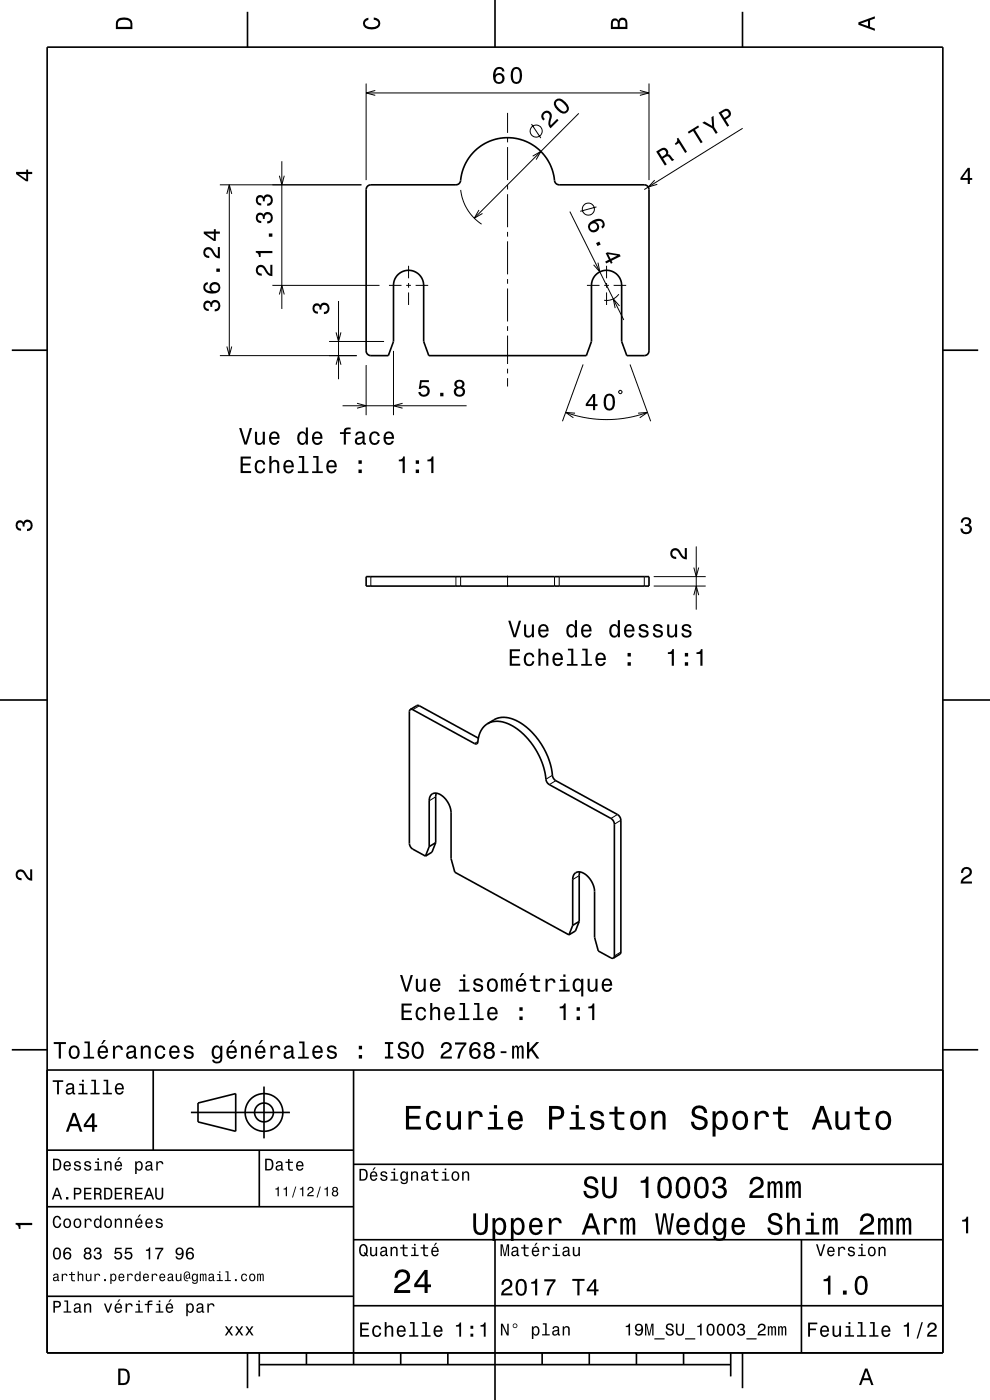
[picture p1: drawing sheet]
<svg xmlns="http://www.w3.org/2000/svg" width="210mm" height="297mm" viewBox="0 0 210 297" stroke-linecap="round" stroke-linejoin="round" font-family="sans-serif">
<g fill="none" stroke="#000" stroke-width=".21">
<path d="M77.7 17.7v20.5M77.7 19.7h60M79.6 19.2l-1.9 .5 1.9 .5M135.7 19.2l2 .5-2 .5M137.7 17.7v20.5M46.6 39.2h30.1M48.6 39.2v36.2M59.3 37.3l.5 1.9 .5-1.9M59.8 34.2v31.3M107.7 24v4.2M107.7 29.2v1M107.7 31.2v7"/>
<path d="M107.7 39.2v1M112.7 26.3l2 3M113 33.1l1.7-1-1 1.8M122.8 24l-22.2 22.3M138.9 38.2l-1.4 1.5 1.9-.6M157.5 27.2l-20.8 13M48.1 41.1l.5-1.9 .6 1.9M86.7 56.4v2.6M97.7 40.3a10 10 0 0 0 4.5 7.3M101.6 44.6l-1 1.7 1.7-1M107.7 41.2v7M107.7 49.2v1"/>
<path d="M107.7 51.2v7M107.7 59.2v1M120.9 44.9l11.4 23M126.5 43.9l-3.4 .9M126.8 55.7l.4 2-1.3-1.5M128.7 56.4v2.6M46.6 75.4h29.1M48.1 73.5l.5 1.9 .6-1.9M57.8 60.5h22.7M59.3 62.5l.5-2 .5 2M69.8 72.4h11.7M71.3 77.4l.5-2 .5 2"/>
<path d="M71.3 70.5l.5 1.9 .5-1.9M71.8 63.9v16.5M77.7 77.4v10.7M82.5 60.5h2.7M83.5 74.4v13.7M86.2 60.5h1M86.7 60v1M86.7 62v2.7M88.2 60.5h2.6M107.7 61.2v7M107.7 69.2v1M107.7 71.2v6"/>
<path d="M107.7 78.2v1M123.7 77.3l-4.4 12.1M124.5 60.5h2.7M128.2 60.5h1M128.7 60v1M128.7 62v2.7M130.2 60.5h2.6M131.3 62.4l-.6 .6-.8 .5-1 .2h-.8M131.4 64.9l-1.3-1.5 .4 2M133.6 77.3l4.4 12.1M72.7 86.1h26.3M75.7 85.6l2 .5-2 .5"/>
<path d="M85.4 85.6l-1.9 .5 1.9 .5M107.7 80.2v1.8M120 87.5l4.1 1.1 4.5 .4 2.5-.1 2.2-.3 4-1.1M122 87.7l-2-.2 1.6 1.1M131.5 82.8l.4 .2-.2 .5-.5-.2zM135.3 87.7l2-.2-1.6 1.1M147.7 115.9v13.4M78.7 122.3v2M96.7 122.3v2M97.7 122.3v2M107.7 122.1v2.4M117.6 122.3v2"/>
<path d="M118.6 122.3v2M136.7 122.3v2M138.7 124.3h11M138.7 122.3h11M147.2 126.3l.5-2 .5 2M147.2 120.4l.5 1.9 .5-1.9M88.9 149.7l-1.3 .9M101.4 157.3l-.8 .4M92.4 169l-1.4 .9M117.2 164.5l-1.4 .8M117.9 165.6l-1.4 .9M131 172.8l-1.4 .8"/>
<path d="M131.7 174l-1.4 .8M122.9 185.8l-1.4 .8M131.7 202l-1.4 .8"/>
<circle cx="113.7" cy="27.8" r="1.28"/>
<circle cx="124.8" cy="44.4" r="1.28"/>
</g>
<g fill="none" stroke="#000" stroke-width=".35">
<path d="M10 10h190v277h-190zM52.5 2.5v7.5M105 0v10M157.5 2.5v7.5M78 39.5l.7-.3h18a1.22 1.22 0 0 0 1.1-1.5 10 10 0 0 1 10.3-8.5 10 10 0 0 1 9.6 9.3l.3 .5 .6 .2h18.1l.5 .2 .3 .3 .2 .5v34.2l-.2 .6-.6 .4h-3.9l-1.1-3v-11.9a3.2 3.2 0 0 0-3.2-3.2 3.2 3.2 0 0 0-3.2 3.2v11.9l-1.1 3h-33.4l-1.1-3v-11.9a3.2 3.2 0 0 0-3.2-3.2 3.2 3.2 0 0 0-3.2 3.2v11.9l-1.1 3h-4.1l-.5-.5-.1-.5v-34.2zM2.5 74.3h7.5M200 74.3h7.5M77.7 122.3h60v2h-60zM0 148.5h10M87 150.5l.6 .1 13 7.1a.57 .57 0 0 0 .7-.1 .57 .57 0 0 0 .1-.6 4.6 4.6 0 0 1 2-3.5M87 150.5l1.5-.8h.4l12.6 6.9M87 150.5l-.2 .5 .1 28.1 .6 1 2.8 1.5"/>
<path d="M103.4 153.5l1.4-.8a5.7 5.7 0 0 1 6.1 1l2.1 1.8 1.9 2.5 1.5 2.9 .7 2.9a2 2 0 0 0 .8 1.8l13.1 7.2 .6 .8 .1 28.4-.2 .4-1.4 .9M103.4 153.5a5.7 5.7 0 0 1 6.1 1l2.3 2 1.9 2.6 1.4 2.9 .6 2.7a1.99 1.99 0 0 0 .8 1.8l13.1 7.1 .6 .8 .1 28.4-.2 .5M200 148.5h10M91 179.6v-9.7a1.46 1.46 0 0 1 .9-1.6 1.46 1.46 0 0 1 1.7 .4 4.9 4.9 0 0 1 2.1 3.7v9.7l.8 2.9 24.2 13.3M91 179.6l-.7 2M92.4 178.8l-1.4 .8M92.4 178.8l-.8 2-1.3 .8M92.5 168.3l-.1 .7v9.8M121.5 196.3v-9.7a1.46 1.46 0 0 1 .8-1.6 1.46 1.46 0 0 1 1.7 .4 4.9 4.9 0 0 1 2.1 3.7v9.8l.8 2.8 2.7 1.5 .5 .1M121.5 196.3l-.8 2M122.9 195.5l-.8 2-1.4 .8M122.9 195.5l-1.4 .8"/>
<path d="M123 185l-.1 .7v9.8M2.5 222.7h7.5M10 227h190M32.5 227v17M40.5 236h21M42 234l8-2v8l-8-2zM56 230.5v11M75 227v62.5M200 222.7h7.5M10 244h65M10 256h65M55 244v12"/>
<path d="M75 247h125M10 275h65M75 277h125M75 263h125M105 263v34M170 263v24M52.5 287v7.5M55 289.5h100M55 287v5M65 287v2.5M85 287v2.5M95 287v2.5"/>
<path d="M115 287v2.5M125 287v2.5M135 287v2.5M145 287v2.5M155 287v5M157.5 287v7.5"/>
<circle cx="56" cy="236" r="2"/>
<circle cx="56" cy="236" r="4"/>
</g>
<g fill="#000">
<path d="M25 4a2.2 2.2 0 0 0-.4 2.2h3.5v-1.2a1.42 1.42 0 0 0-1.8-1.3zM25.3 4.4a2.13 2.13 0 0 1 2.3 .3l.1 1h-2.7l.1-1z" fill-rule="evenodd"/>
<path d="M77.3 4.2l.8-.4v.4a.7 .7 0 0 0-.7 .5 .7 .7 0 0 0 .4 .8 1.7 1.7 0 0 0 2.5-.5 .9 .9 0 0 0-1-.8v-.5a1.24 1.24 0 0 1 1.4 1.1 1.24 1.24 0 0 1-1.1 1.4 2.22 2.22 0 0 1-2.5-.7l-.1-.5z" fill-rule="evenodd"/>
<path d="M105.1 14.5l-.4 .8a1.75 1.75 0 0 0 1.1 2.5 1.15 1.15 0 0 0 1.2-1.6 1.15 1.15 0 0 0-1.9-.3 1.02 1.02 0 0 1 .8-1.3 .59 .59 0 0 1 .6 .6h.5a1.11 1.11 0 0 0-.7-1 1.11 1.11 0 0 0-1.2 .3zM105.1 16.7a.75 .75 0 0 1 1.4 0 .75 .75 0 0 1-1.4 0zM108.6 14.7a2.68 2.68 0 0 0 .4 3 1.14 1.14 0 0 0 1.7-.9 2.31 2.31 0 0 0-.6-2.5l-.6-.1-.5 .1zM109.2 14.7h.7a2.37 2.37 0 0 1 0 2.6h-.7a2.38 2.38 0 0 1 0-2.6z" fill-rule="evenodd"/>
<path d="M129.8 4.2l-.2 .7v1.3h3.5v-1.4a.98 .98 0 0 0-.8-1 .98 .98 0 0 0-1.1 .6 .83 .83 0 0 0-1.4-.2zM130.1 4.5a.54 .54 0 0 1 .7-.1 .54 .54 0 0 1 .2 .6v.7h-1zM131.6 4.4a.62 .62 0 0 1 .7-.1 .62 .62 0 0 1 .4 .6v.8h-1.2z" fill-rule="evenodd"/>
<path d="M182.1 4.7v.6l3.5 1.2v-.4l-1-.4v-1.4l1-.4v-.4zM182.6 5l1.5-.5v1z" fill-rule="evenodd"/>
<path d="M3.4 36.5v.4l2.1 1.6h.5v-1.6h.8v-.4h-.8v-.5h-.4v.5zM4 36.9h1.6v1.1z" fill-rule="evenodd"/>
<path d="M115.2 23.9a1.12 1.12 0 0 0 0 1.7l.4-.3a.71 .71 0 0 1-.3-1 .71 .71 0 0 1 1-.3 .71 .71 0 0 1 .3 1 1.8 1.8 0 0 0 .2 2.2l1.7-1.7-.3-.3-1.4 1.4a2.19 2.19 0 0 1 .3-1.9 1.08 1.08 0 0 0-.7-1.1 1.08 1.08 0 0 0-1.2 .3zM117.8 21.2a1.43 1.43 0 0 0 .4 2.2 1.41 1.41 0 0 0 2.2 .4 1.41 1.41 0 0 0-.5-2.2 1.51 1.51 0 0 0-2.1-.4zM118.1 21.5l.3-.2a2.36 2.36 0 0 1 1.8 1.9l-.4 .5a2.36 2.36 0 0 1-1.9-1.9z" fill-rule="evenodd"/>
<path d="M139.2 32.2l1.8 2.9 .4-.2-.7-1.3a.85 .85 0 0 1 1.3-.2l.6 .8 .4-.3-1-1.1-.4-.1a.97 .97 0 0 0-.2-1.1 .97 .97 0 0 0-1.2-.1zM139.8 32.3a1.09 1.09 0 0 1 1.2-.4 .6 .6 0 0 1 .3 .6 .6 .6 0 0 1-.4 .5l-.5 .3z" fill-rule="evenodd"/>
<path d="M143.6 29.4l.3-.2 1.8 3-.4 .3-1.3-2.2-.7 .5-.2-.3a.77 .77 0 0 0 .5-1.1z" fill-rule="evenodd"/>
<path d="M145.9 28l.2 .3 .9-.5 1.6 2.6 .4-.3-1.6-2.6 .9-.5-.2-.4zM149 26.1l2.1 1.1 .7 1.2 .4-.2-.7-1.2-.1-2.4-.5 .2 .2 1.9-1.7-.9zM152.4 23.9l1.9 3 .4-.3-.8-1.2a1.34 1.34 0 0 0 1-1.8 .93 .93 0 0 0-1.4-.3zM153.1 24a1.13 1.13 0 0 1 1.2-.4 .6 .6 0 0 1 .3 .6 .6 .6 0 0 1-.4 .5l-.5 .3z" fill-rule="evenodd"/>
<path d="M205.3 35.6l-1.6 2.1v.5h1.6v.8h.4v-.8h.5v-.4h-.5v-2.2zM205.3 36.2v1.6h-1.1z" fill-rule="evenodd"/>
<path d="M54.5 56.5a1.2 1.2 0 0 0-.1 1.3 1.2 1.2 0 0 0 1.1 .7v-.5a.7 .7 0 0 1-.8-.5 .7 .7 0 0 1 .5-.8 .7 .7 0 0 1 .8 .5 1.81 1.81 0 0 0 1.8 1.4v-2.4h-.5v1.9a2.23 2.23 0 0 1-1.1-1.5 1.11 1.11 0 0 0-1.7-.1zM54.3 53.2v.4a.77 .77 0 0 1 .6 .9h.4v-.8h2.5v-.5zM57 49.5v.7h.8v-.7zM54.5 45.4a1.17 1.17 0 0 0-.2 1.3 1.17 1.17 0 0 0 1.1 .6v-.4a.62 .62 0 0 1-.8-.4 .62 .62 0 0 1 .3-.8 .62 .62 0 0 1 .8 .3l.1 .4h.4a.72 .72 0 0 1 .4-.9 .72 .72 0 0 1 .9 .5 .72 .72 0 0 1-.5 .9h-.3v.5a1.18 1.18 0 0 0 1.2-1.5 1.18 1.18 0 0 0-1.9-.6l-.1 .2a.86 .86 0 0 0-1.4-.1zM54.5 41.7a1.17 1.17 0 0 0-.2 1.2 1.17 1.17 0 0 0 1.1 .7v-.5a.62 .62 0 0 1-.8-.3 .62 .62 0 0 1 .3-.8 .62 .62 0 0 1 .8 .2l.1 .5h.4a.72 .72 0 0 1 .4-.9 .72 .72 0 0 1 .9 .5 .72 .72 0 0 1-.5 .9h-.3v.5a1.18 1.18 0 0 0 1.2-1.5 1.18 1.18 0 0 0-1.9-.6l-.1 .2a.86 .86 0 0 0-1.4-.1z" fill-rule="evenodd"/>
<path d="M125.2 47.2a1.19 1.19 0 0 0-.3 1.7 1.19 1.19 0 0 0 1.8 .1 1.19 1.19 0 0 0 0-1.7l-.4-.2a1.03 1.03 0 0 1 1.5 .2 .58 .58 0 0 1-.2 .8l.2 .4a1.18 1.18 0 0 0 .3-1.5 1.18 1.18 0 0 0-1.5-.5zM125.1 48.1a.75 .75 0 0 1 1.5 0 .75 .75 0 0 1-1.5 0zM126.4 51.6l.3 .6 .7-.3-.3-.7zM128.5 53.7l.7 1.4-.8 .4 .2 .4 .8-.4 .2 .5 .3-.2-.2-.5 2-.9-.3-.4-2.5-.5zM129 53.9l1.9 .3-1.4 .7z" fill-rule="evenodd"/>
<path d="M43.4 64a1.17 1.17 0 0 0-.2 1.3 1.17 1.17 0 0 0 1.1 .7v-.5a.62 .62 0 0 1-.8-.3 .62 .62 0 0 1 .3-.8 .62 .62 0 0 1 .8 .2v.5h.4a.72 .72 0 0 1 .5-.9 .72 .72 0 0 1 .9 .4 .72 .72 0 0 1-.5 .9l-.4 .1v.5a1.18 1.18 0 0 0 1.2-1.5 1.18 1.18 0 0 0-1.8-.6l-.1 .2a.86 .86 0 0 0-1.4-.2zM43.4 60.2a1.33 1.33 0 0 0-.1 1.4 1.33 1.33 0 0 0 1.3 .7 1.63 1.63 0 0 0 2.1-1.3 1.15 1.15 0 0 0-1.5-1.1 1.15 1.15 0 0 0-.4 1.9 1.02 1.02 0 0 1-1.3-.9 .58 .58 0 0 1 .6-.6v-.4zM44.8 61.1a.75 .75 0 0 1 1.5 0 .75 .75 0 0 1-1.5 0zM45.9 57v.7h.7v-.7zM43.4 52.7a1.2 1.2 0 0 0-.2 1.4 1.2 1.2 0 0 0 1.2 .6v-.4a.7 .7 0 0 1-.9-.5 .7 .7 0 0 1 .5-.9 .7 .7 0 0 1 .9 .5 1.81 1.81 0 0 0 1.7 1.4v-2.4h-.4v1.9a2.22 2.22 0 0 1-1.2-1.5 1.11 1.11 0 0 0-1.6-.1zM43.2 49.1v.5l2.1 1.5h.5v-1.5h.8v-.5h-.8v-.5h-.4v.5zM43.8 49.6h1.6v1.1z" fill-rule="evenodd"/>
<path d="M66.5 64.6a.86 .86 0 0 1 1.4 .2 1.06 1.06 0 0 1 1.3-.5 1.06 1.06 0 0 1 .7 1.2 1.1 1.1 0 0 1-1.2 1.1v-.4a.71 .71 0 0 0 .8-1 .71 .71 0 0 0-1.3-.1v.6h-.4a.61 .61 0 0 0-.3-.8 .61 .61 0 0 0-.8 .2 .61 .61 0 0 0 .2 .8l.5 .2v.5a1.15 1.15 0 0 1-1.1-.7 1.15 1.15 0 0 1 .2-1.3z" fill-rule="evenodd"/>
<path d="M50.7 90.8l1.2 3.5h.5l1.1-3.5h-.5l-.9 3-.9-3zM54.1 91.6v1.8a.89 .89 0 0 0 .6 1 .89 .89 0 0 0 1.1-.5v.4h.4v-2.7h-.5v1.6a.64 .64 0 0 1-.3 .7 .64 .64 0 0 1-.9-.3v-2zM57.4 91.9a1.54 1.54 0 0 0 .8 2.5 1.05 1.05 0 0 0 1-.9h-.4l-.2 .4-.4 .1a.76 .76 0 0 1-.7-.9h1.8a1.16 1.16 0 0 0-.5-1.4 1.16 1.16 0 0 0-1.4 .2zM57.7 92.1a.66 .66 0 0 1 .8-.1 .66 .66 0 0 1 .3 .7h-1.3zM63.3 91.9a1.58 1.58 0 0 0 .8 2.5l.4-.1 .4-.4v.4h.4v-3.6h-.4v1.3a.89 .89 0 0 0-1.6-.1zM63.7 92.2a.62 .62 0 0 1 .7-.3 .62 .62 0 0 1 .4 .6 1.12 1.12 0 0 1-.6 1.5 1.19 1.19 0 0 1-.5-1.8zM66.5 91.9a1.54 1.54 0 0 0 .8 2.5 1.06 1.06 0 0 0 1.1-.9h-.5l-.2 .4-.4 .1a.76 .76 0 0 1-.7-.9h1.8a1.16 1.16 0 0 0-.5-1.4 1.16 1.16 0 0 0-1.4 .2zM66.8 92.1a.66 .66 0 0 1 .8-.1 .66 .66 0 0 1 .3 .7h-1.3zM72.1 91.7v.4h.8v2.2h.5v-2.2h1v-.4h-1a.5 .5 0 0 1 .6-.6h.4v-.4a1.04 1.04 0 0 0-1.5 .7v.3zM75.6 91.7l-.2 .7h.4a.55 .55 0 0 1 .6-.5 .55 .55 0 0 1 .4 .7l-.2 .1a1 1 0 0 0-1 .2 1 1 0 0 0-.3 1 .93 .93 0 0 0 1.7 .1l.1 .3h.5v-.3l-.2-.1v-1.6a1.02 1.02 0 0 0-.7-.8 1.02 1.02 0 0 0-1.1 .2zM75.8 93.3l1.1-.4a.77 .77 0 0 1-.2 .9 .77 .77 0 0 1-.9 .1l-.1-.3zM78.6 91.9a1.53 1.53 0 0 0 .8 2.5 1.06 1.06 0 0 0 1.2-1.1h-.5a.67 .67 0 0 1-.6 .7 .67 .67 0 0 1-.7-.6 1.11 1.11 0 0 1 .7-1.5 .6 .6 0 0 1 .6 .6h.4a1.09 1.09 0 0 0-.7-1 1.09 1.09 0 0 0-1.2 .4zM81.7 91.9a1.54 1.54 0 0 0 .8 2.5 1.05 1.05 0 0 0 1-.9h-.4l-.2 .4-.4 .1a.76 .76 0 0 1-.7-.9h1.8a1.16 1.16 0 0 0-.5-1.4 1.16 1.16 0 0 0-1.4 .2zM82 92.1a.66 .66 0 0 1 .8-.1 .66 .66 0 0 1 .3 .7h-1.3z" fill-rule="evenodd"/>
<path d="M89.1 80.7l-.3 1.8h.4a.79 .79 0 0 1 1.2-.2 .79 .79 0 0 1 0 1.2 .79 .79 0 0 1-1.1-.1l-.1-.2h-.5a1.21 1.21 0 0 0 1.5 1 1.21 1.21 0 0 0 .9-1.6 1.21 1.21 0 0 0-1.8-.6l.2-.9h1.5v-.4zM93.4 83.3v.8h.7v-.8zM96.7 80.8a.83 .83 0 0 0 .1 1.4 1.11 1.11 0 0 0-.4 1.5 1.11 1.11 0 0 0 1.6 .4 1.03 1.03 0 0 0 .7-.9 1.03 1.03 0 0 0-.6-1 .88 .88 0 0 0 .4-1.1 .88 .88 0 0 0-1-.5zM96.7 83.1a.75 .75 0 0 1 1.5 0 .75 .75 0 0 1-1.5 0zM96.8 81.5a.6 .6 0 0 1 1.2 0 .6 .6 0 0 1-1.2 0z" fill-rule="evenodd"/>
<path d="M125.8 83.6l-1.5 2.1v.4h1.5v.9h.4v-.9h.5v-.4h-.5v-2.1zM125.8 84.2v1.5h-1.1zM128.3 84a2.68 2.68 0 0 0 .4 3 1.14 1.14 0 0 0 1.7-.9 2.31 2.31 0 0 0-.6-2.5l-.5-.1-.6 .1zM128.9 84h.7a2.37 2.37 0 0 1 0 2.6h-.7a2.38 2.38 0 0 1 0-2.6z" fill-rule="evenodd"/>
<path d="M3.6 110.6a.86 .86 0 0 1 1.4 .2 1.06 1.06 0 0 1 1.2-.5 1.06 1.06 0 0 1 .7 1.2 1.1 1.1 0 0 1-1.2 1.2v-.5a.71 .71 0 0 0 .8-1 .71 .71 0 0 0-1.3-.1v.6h-.4a.61 .61 0 0 0-.3-.8 .61 .61 0 0 0-.8 .3 .61 .61 0 0 0 .2 .8l.6 .1v.5a1.15 1.15 0 0 1-1.2-.7 1.15 1.15 0 0 1 .3-1.3z" fill-rule="evenodd"/>
<path d="M51 96.9v3.5h2.3v-.5h-1.8v-1.2h1.6v-.4h-1.6v-1h1.7v-.4zM54.3 97.9a1.53 1.53 0 0 0 .9 2.6 1.06 1.06 0 0 0 1.1-1.1h-.5a.67 .67 0 0 1-.6 .7 .67 .67 0 0 1-.7-.6 1.12 1.12 0 0 1 .7-1.6 .6 .6 0 0 1 .6 .6h.5a1.09 1.09 0 0 0-.8-.9 1.09 1.09 0 0 0-1.2 .3zM57.1 96.7v3.7h.5v-1.6a.63 .63 0 0 1 .4-.8 .63 .63 0 0 1 .8 .4v2h.4v-1.8a.88 .88 0 0 0-.6-1 .88 .88 0 0 0-1 .4v-1.3zM60.4 97.9a1.55 1.55 0 0 0 .8 2.6 1.06 1.06 0 0 0 1.1-.9h-.5l-.2 .3-.3 .2a.76 .76 0 0 1-.7-1h1.7a1.17 1.17 0 0 0-.5-1.3 1.17 1.17 0 0 0-1.4 .1zM60.7 98.2a.66 .66 0 0 1 .8-.2 .66 .66 0 0 1 .4 .8h-1.3zM63.4 96.7v.4h.7v2.9h-.9v.4h2.2v-.4h-.9v-3.3zM66.4 96.7v.4h.7v2.9h-.9v.4h2.3v-.4h-.9v-3.3zM69.5 97.9a1.54 1.54 0 0 0 .8 2.6 1.06 1.06 0 0 0 1.1-.9h-.4l-.3 .3-.3 .2a.76 .76 0 0 1-.7-1h1.7a1.17 1.17 0 0 0-.4-1.3 1.17 1.17 0 0 0-1.5 .1zM69.9 98.2a.66 .66 0 0 1 .8-.2 .66 .66 0 0 1 .3 .8h-1.3zM76 99.6v.8h.7v-.8zM76 97.6v.8h.7v-.8z" fill-rule="evenodd"/>
<path d="M84.6 97.5v.4h.8v2.5h.5v-3.6h-.4a.78 .78 0 0 1-.9 .7zM88.2 99.6v.8h.7v-.8zM88.2 97.6v.8h.7v-.8zM90.7 97.5v.4h.8v2.5h.4v-3.6h-.3a.77 .77 0 0 1-.9 .7z" fill-rule="evenodd"/>
<path d="M142.5 116.6a1.22 1.22 0 0 1 2 .7l.3 .6 .5 .3v-1.9h.4v2.4a1.8 1.8 0 0 1-1.7-1.4 .71 .71 0 0 0-.9-.5 .71 .71 0 0 0-.5 .8 .71 .71 0 0 0 .8 .5v.5a1.18 1.18 0 0 1-1.2-.7 1.18 1.18 0 0 1 .3-1.3z" fill-rule="evenodd"/>
<path d="M204.1 110a1.08 1.08 0 0 1 1.4-.2 1.08 1.08 0 0 1 .4 1.3l-.3 .3a1.06 1.06 0 0 1 .5 1.2 1.06 1.06 0 0 1-1.2 .7 1.1 1.1 0 0 1-1.2-1.2h.5a.71 .71 0 0 0 1 .8 .71 .71 0 0 0 .1-1.3h-.6v-.4a.61 .61 0 0 0 .8-.3 .61 .61 0 0 0-.2-.8 .61 .61 0 0 0-.9 .2l-.1 .6h-.5z" fill-rule="evenodd"/>
<path d="M107.8 131.7l1.1 3.5h.5l1.1-3.5h-.4l-.9 3-.9-3zM111.2 132.5v1.8a.89 .89 0 0 0 .6 .9 .89 .89 0 0 0 1-.4v.4h.5v-2.7h-.5v1.5a.65 .65 0 0 1-.4 .8 .65 .65 0 0 1-.8-.3v-2zM114.4 132.8a1.54 1.54 0 0 0 .8 2.5 1.06 1.06 0 0 0 1.1-.9h-.4l-.2 .4-.4 .1a.76 .76 0 0 1-.7-.9h1.8a1.16 1.16 0 0 0-.5-1.4 1.16 1.16 0 0 0-1.5 .2zM114.8 133a.66 .66 0 0 1 .8-.2 .66 .66 0 0 1 .3 .8h-1.3zM120.4 132.8a1.58 1.58 0 0 0 .8 2.5l.4-.1 .3-.4v.4h.5v-3.6h-.4v1.3a.89 .89 0 0 0-1.6-.1zM120.8 133.1a.62 .62 0 0 1 .6-.3 .62 .62 0 0 1 .5 .6 1.11 1.11 0 0 1-.7 1.5 1.19 1.19 0 0 1-.4-1.8zM123.6 132.8a1.54 1.54 0 0 0 .8 2.5 1.05 1.05 0 0 0 1-.9h-.4l-.2 .4-.4 .1a.76 .76 0 0 1-.7-.9h1.8a1.16 1.16 0 0 0-.5-1.4 1.16 1.16 0 0 0-1.4 .2zM123.9 133a.66 .66 0 0 1 .8-.2 .66 .66 0 0 1 .3 .8h-1.3zM129.5 132.8a1.57 1.57 0 0 0 .8 2.5l.4-.1 .4-.4v.4h.4v-3.6h-.4v1.3a.89 .89 0 0 0-1.6-.1zM129.9 133.1a.62 .62 0 0 1 .7-.3 .62 .62 0 0 1 .4 .6 1.11 1.11 0 0 1-.6 1.5 1.19 1.19 0 0 1-.5-1.8zM132.7 132.8a1.54 1.54 0 0 0 .8 2.5 1.06 1.06 0 0 0 1-.9h-.4l-.2 .4-.4 .1a.76 .76 0 0 1-.7-.9h1.8a1.16 1.16 0 0 0-.5-1.4 1.16 1.16 0 0 0-1.4 .2zM133 133a.66 .66 0 0 1 .8-.2 .66 .66 0 0 1 .3 .8h-1.3zM135.8 132.6a.76 .76 0 0 0-.3 .8 .76 .76 0 0 0 .7 .5l.9 .4a.63 .63 0 0 1-.6 .6 .63 .63 0 0 1-.6-.6h-.5a1.07 1.07 0 0 0 1.2 1 1.07 1.07 0 0 0 .9-1.2l-.4-.4-1.1-.3a.54 .54 0 0 1 .5-.7 .54 .54 0 0 1 .6 .5h.4a1.03 1.03 0 0 0-.7-.9 1.03 1.03 0 0 0-1 .3zM138.8 132.6a.75 .75 0 0 0-.2 .8 .75 .75 0 0 0 .7 .5l.9 .4a.63 .63 0 0 1-.6 .6 .63 .63 0 0 1-.7-.6h-.4a1.07 1.07 0 0 0 1.2 1 1.07 1.07 0 0 0 .9-1.2l-.4-.4-1.1-.3a.53 .53 0 0 1 .4-.7 .53 .53 0 0 1 .6 .5h.5a1.03 1.03 0 0 0-.7-.9 1.03 1.03 0 0 0-1.1 .3zM141.5 132.5v1.8a.89 .89 0 0 0 .6 .9 .89 .89 0 0 0 1.1-.4v.4h.4v-2.7h-.4v1.5a.65 .65 0 0 1-.4 .8 .65 .65 0 0 1-.8-.3v-2zM144.9 132.6a.76 .76 0 0 0-.3 .8 .76 .76 0 0 0 .8 .5l.8 .4a.63 .63 0 0 1-.6 .6 .63 .63 0 0 1-.6-.6h-.5a1.07 1.07 0 0 0 1.2 1 1.07 1.07 0 0 0 1-1.2l-.5-.4-1-.3a.54 .54 0 0 1 .4-.7 .54 .54 0 0 1 .6 .5h.4a1.03 1.03 0 0 0-.7-.9 1.03 1.03 0 0 0-1 .3z" fill-rule="evenodd"/>
<path d="M108.1 137.7v3.5h2.2v-.4h-1.7v-1.2h1.6v-.4h-1.6v-1h1.7v-.5zM111.4 138.8a1.53 1.53 0 0 0 .8 2.5 1.05 1.05 0 0 0 1.1-1h-.4a.67 .67 0 0 1-.6 .6 .67 .67 0 0 1-.7-.6 1.12 1.12 0 0 1 .7-1.5 .59 .59 0 0 1 .6 .6h.4a1.09 1.09 0 0 0-.7-.9 1.09 1.09 0 0 0-1.2 .3zM114.2 137.6v3.6h.5v-1.5a.63 .63 0 0 1 .3-.8 .63 .63 0 0 1 .8 .3l.1 2h.4v-1.8a.88 .88 0 0 0-.6-.9 .88 .88 0 0 0-1 .4v-1.3zM117.5 138.8a1.54 1.54 0 0 0 .8 2.5 1.06 1.06 0 0 0 1.1-.8h-.5l-.2 .3-.4 .1a.75 .75 0 0 1-.7-.9h1.8a1.16 1.16 0 0 0-.5-1.4 1.16 1.16 0 0 0-1.4 .2zM117.8 139a.66 .66 0 0 1 .8-.1 .66 .66 0 0 1 .4 .7h-1.4zM120.5 137.6v.4h.7v2.9h-.9v.3h2.2v-.3h-.9v-3.3zM123.5 137.6v.4h.7v2.9h-.9v.3h2.3v-.3h-1v-3.3zM126.6 138.8a1.54 1.54 0 0 0 .8 2.5 1.06 1.06 0 0 0 1.1-.8h-.5l-.2 .3-.4 .1a.75 .75 0 0 1-.7-.9h1.8a1.17 1.17 0 0 0-.5-1.4 1.17 1.17 0 0 0-1.4 .2zM126.9 139a.66 .66 0 0 1 .8-.1 .66 .66 0 0 1 .4 .7h-1.4zM133.1 140.5v.7h.7v-.7zM133.1 138.5v.8h.7v-.8z" fill-rule="evenodd"/>
<path d="M141.7 138.4v.3h.8v2.5h.4v-3.5h-.3a.77 .77 0 0 1-.9 .7zM145.3 140.5v.7h.7v-.7zM145.3 138.5v.8h.7v-.8zM147.7 138.4v.3h.9v2.5h.4v-3.5h-.3a.77 .77 0 0 1-1 .7z" fill-rule="evenodd"/>
<path d="M3.6 184.7a1.22 1.22 0 0 1 2 .8l.4 .5 .4 .3v-1.9h.4v2.4a1.8 1.8 0 0 1-1.7-1.4 .71 .71 0 0 0-.9-.5 .71 .71 0 0 0-.5 .9 .71 .71 0 0 0 .9 .5v.4a1.19 1.19 0 0 1-1.2-.6 1.19 1.19 0 0 1 .2-1.4z" fill-rule="evenodd"/>
<path d="M204.2 184.2a1.18 1.18 0 0 1 1.9 .3 1.18 1.18 0 0 1-1 1.7l-.5 .4-.3 .4h1.9v.4h-2.4a1.81 1.81 0 0 1 1.4-1.7 .71 .71 0 0 0 .5-.9 .71 .71 0 0 0-.9-.5 .71 .71 0 0 0-.5 .9h-.5z" fill-rule="evenodd"/>
<path d="M85.2 212.9v3.5h2.2v-.4h-1.8v-1.2h1.6v-.4h-1.6v-1.1h1.8v-.4zM88.5 214a1.53 1.53 0 0 0 .8 2.5 1.05 1.05 0 0 0 1.1-1.1h-.4a.67 .67 0 0 1-.7 .7 .67 .67 0 0 1-.7-.6 1.12 1.12 0 0 1 .7-1.5 .59 .59 0 0 1 .6 .6h.5a1.09 1.09 0 0 0-.8-1 1.09 1.09 0 0 0-1.1 .4zM91.3 212.8v3.6h.4v-1.6a.63 .63 0 0 1 .4-.7 .63 .63 0 0 1 .8 .3v2h.5v-1.8a.88 .88 0 0 0-.6-1 .88 .88 0 0 0-1.1 .5v-1.3zM94.5 214a1.54 1.54 0 0 0 .8 2.5 1.06 1.06 0 0 0 1.1-.9h-.4l-.2 .4-.4 .1a.76 .76 0 0 1-.7-.9h1.8a1.16 1.16 0 0 0-.5-1.4 1.16 1.16 0 0 0-1.5 .2zM94.9 214.2a.66 .66 0 0 1 .8-.1 .66 .66 0 0 1 .3 .7h-1.3zM97.5 212.8v.3h.7v2.9h-.9v.4h2.3v-.4h-.9v-3.2zM100.6 212.8v.3h.7v2.9h-1v.4h2.3v-.4h-.9v-3.2zM103.6 214a1.54 1.54 0 0 0 .8 2.5 1.06 1.06 0 0 0 1.1-.9h-.4l-.2 .4-.4 .1a.76 .76 0 0 1-.7-.9h1.8a1.17 1.17 0 0 0-.5-1.4 1.17 1.17 0 0 0-1.5 .2zM104 214.2a.66 .66 0 0 1 .8-.1 .66 .66 0 0 1 .3 .7h-1.3zM110.2 215.6v.8h.7v-.8zM110.2 213.7v.7h.7v-.7z" fill-rule="evenodd"/>
<path d="M84.9 206.8l1.1 3.6h.5l1.1-3.6h-.5l-.9 3-.9-3zM88.2 207.6v1.8a.89 .89 0 0 0 .6 1 .89 .89 0 0 0 1.1-.5v.5h.4v-2.8h-.4v1.6a.65 .65 0 0 1-.4 .8 .65 .65 0 0 1-.8-.3v-2.1zM91.5 207.9a1.54 1.54 0 0 0 .8 2.5 1.06 1.06 0 0 0 1.1-.8h-.5l-.2 .3-.4 .1a.76 .76 0 0 1-.7-.9h1.8a1.16 1.16 0 0 0-.5-1.3 1.16 1.16 0 0 0-1.4 .1zM91.8 208.1a.66 .66 0 0 1 .8-.1 .66 .66 0 0 1 .4 .8h-1.4zM97.6 207.7v.4h.6v1.9h-.9v.4h2.3v-.4h-.9v-2.3zM98.2 206.7v.5h.5v-.5zM100.7 207.8a.76 .76 0 0 0-.3 .8 .76 .76 0 0 0 .8 .5l.8 .4a.63 .63 0 0 1-.6 .6 .63 .63 0 0 1-.6-.6h-.5a1.07 1.07 0 0 0 1.2 .9 1.07 1.07 0 0 0 1-1.2l-.5-.3-1.1-.3a.53 .53 0 0 1 .5-.7 .53 .53 0 0 1 .6 .5h.4a1.03 1.03 0 0 0-.7-.9 1.03 1.03 0 0 0-1 .3zM103.6 207.9a1.53 1.53 0 0 0 .9 2.5 1.48 1.48 0 0 0 1.1-1.4 1.48 1.48 0 0 0-1.1-1.5l-.5 .1zM103.9 208.2a.67 .67 0 0 1 .7-.2 .67 .67 0 0 1 .5 .5 1.11 1.11 0 0 1-.6 1.6 1.17 1.17 0 0 1-.6-1.9zM106.3 207.6v2.8h.4v-2.1l.3-.4 .3 .3v2.2h.4v-1.9a.5 .5 0 0 1 .4-.6l.2 .2v.3v2h.4v-1.9a.69 .69 0 0 0-.5-1l-.6 .4-.1-.2-.4-.2-.4 .4v-.3zM110.7 206.4l-.5 .9h.3l.7-.9zM109.7 207.9a1.54 1.54 0 0 0 .8 2.5 1.06 1.06 0 0 0 1.1-.8h-.4l-.3 .3-.3 .1a.76 .76 0 0 1-.7-.9h1.7a1.16 1.16 0 0 0-.4-1.3 1.16 1.16 0 0 0-1.5 .1zM110.1 208.1a.66 .66 0 0 1 .8-.1 .66 .66 0 0 1 .3 .8h-1.3zM113.1 206.9v.8h-.8v.4h.8v1.8a1.04 1.04 0 0 0 1.5 .5v-.4a.68 .68 0 0 1-1-.3v-1.6h1v-.4h-1v-.8zM115.7 207.6v2.8h.5v-1.6a.66 .66 0 0 1 .3-.8 .66 .66 0 0 1 .8 .3l.1 .2h.4a.89 .89 0 0 0-.7-.9 .89 .89 0 0 0-1 .5v-.5zM118.8 207.7v.4h.7v1.9h-.9v.4h2.3v-.4h-1v-2.3zM119.5 206.7v.5h.5v-.5zM121.7 207.9a1.57 1.57 0 0 0 .8 2.5l.4-.1 .4-.4v1.5h.4v-3.8h-.4v.5l-.2-.3a.87 .87 0 0 0-1.4 .1zM122.1 208.2a.62 .62 0 0 1 .7-.2 .62 .62 0 0 1 .4 .5 1.12 1.12 0 0 1-.6 1.5 1.19 1.19 0 0 1-.5-1.8zM124.6 207.6v1.8a.89 .89 0 0 0 .7 1 .89 .89 0 0 0 1-.5v.5h.4v-2.8h-.4v1.6a.65 .65 0 0 1-.4 .8 .65 .65 0 0 1-.8-.3v-2.1zM127.9 207.9a1.54 1.54 0 0 0 .8 2.5 1.06 1.06 0 0 0 1.1-.8h-.4l-.2 .3-.4 .1a.76 .76 0 0 1-.7-.9h1.8a1.17 1.17 0 0 0-.5-1.3 1.17 1.17 0 0 0-1.5 .1zM128.3 208.1a.66 .66 0 0 1 .8-.1 .66 .66 0 0 1 .3 .8h-1.3z" fill-rule="evenodd"/>
<path d="M118.7 213.5v.4h.8v2.5h.5v-3.5h-.3a.78 .78 0 0 1-1 .6zM122.3 215.6v.8h.7v-.8zM122.3 213.7v.7h.7v-.7zM124.8 213.5v.4h.8v2.5h.5v-3.5h-.4a.77 .77 0 0 1-.9 .6z" fill-rule="evenodd"/>
<path d="M11.2 229.2v.3h.9v2.7h.4v-2.7h.9v-.3zM14.3 230l-.3 .5h.4a.47 .47 0 0 1 .6-.4 .47 .47 0 0 1 .3 .6l-.2 .1a.84 .84 0 0 0-1 .2 .84 .84 0 0 0 0 1.1 .9 .9 0 0 0 1.3-.2l.1 .2 .5 .1v-.3l-.3-.1v-.1v-1.2a.87 .87 0 0 0-.6-.7 .87 .87 0 0 0-.8 .2zM14.4 231.3l.9-.3a.66 .66 0 0 1-.1 .7 .66 .66 0 0 1-.8 .1zM16.8 229.9v.3h.6v1.6h-.8v.4h2v-.4h-.8v-1.9zM17.4 229.1v.4h.4v-.4zM19.4 229.1v.3h.6v2.4h-.8v.4h1.9v-.4h-.7v-2.7zM22 229.1v.3h.6v2.4h-.8v.4h1.9v-.4h-.7v-2.7zM24.6 230.1a1.32 1.32 0 0 0 .7 2.1 .9 .9 0 0 0 .9-.7h-.3l-.2 .3-.4 .1a.65 .65 0 0 1-.5-.8h1.5a1 1 0 0 0-.4-1.2 1 1 0 0 0-1.3 .2zM24.9 230.3a.57 .57 0 0 1 .7-.1 .57 .57 0 0 1 .3 .6h-1.1z" fill-rule="evenodd"/>
<path d="M11.4 221.1v.4h1.1v3.1h.4v-3.1h1.1v-.4zM14.9 222.1a1.53 1.53 0 0 0 .8 2.6 1.48 1.48 0 0 0 1.2-1.5 1.48 1.48 0 0 0-1.2-1.4l-.5 .1zM15.2 222.4a.67 .67 0 0 1 .7-.2 .67 .67 0 0 1 .5 .6 1.11 1.11 0 0 1-.7 1.5 1.17 1.17 0 0 1-.5-1.9zM17.9 220.9v.4h.7v2.9h-.9v.4h2.3v-.4h-.9v-3.3zM22 220.6l-.5 .9h.3l.7-.9zM21 222.1a1.54 1.54 0 0 0 .8 2.6 1.06 1.06 0 0 0 1.1-.9h-.5l-.2 .3-.4 .2a.76 .76 0 0 1-.7-1h1.8a1.16 1.16 0 0 0-.5-1.3 1.16 1.16 0 0 0-1.4 .1zM21.3 222.4a.66 .66 0 0 1 .8-.2 .66 .66 0 0 1 .4 .8h-1.4zM24 221.9v2.7h.4v-1.6a.66 .66 0 0 1 .4-.8 .66 .66 0 0 1 .8 .3v.2h.5a.9 .9 0 0 0-.7-.9 .9 .9 0 0 0-1 .5v-.4zM27.1 222l-.2 .6h.4a.55 .55 0 0 1 .6-.5 .55 .55 0 0 1 .4 .8h-.2a1 1 0 0 0-1 .3 1 1 0 0 0-.3 1 .93 .93 0 0 0 1.6 0l.1 .3 .6 .1v-.4h-.2l-.1-1.6a1.02 1.02 0 0 0-1.7-.6zM27.3 223.5l1.1-.3a.77 .77 0 0 1-.2 .9 .77 .77 0 0 1-.9 .1zM29.9 221.9v2.7h.4v-1.6a.63 .63 0 0 1 .4-.8 .63 .63 0 0 1 .8 .4v2h.5v-1.8a.89 .89 0 0 0-.6-1 .89 .89 0 0 0-1.1 .5v-.4zM33.1 222.1a1.53 1.53 0 0 0 .9 2.6 1.06 1.06 0 0 0 1.1-1.1h-.5a.67 .67 0 0 1-.6 .7 .67 .67 0 0 1-.7-.6 1.11 1.11 0 0 1 .7-1.5 .6 .6 0 0 1 .6 .6h.5a1.09 1.09 0 0 0-.8-1 1.09 1.09 0 0 0-1.2 .3zM36.2 222.1a1.54 1.54 0 0 0 .8 2.6 1.06 1.06 0 0 0 1.1-.9h-.5l-.2 .3-.4 .2a.76 .76 0 0 1-.7-1h1.8a1.16 1.16 0 0 0-.5-1.3 1.16 1.16 0 0 0-1.4 .1zM36.5 222.4a.66 .66 0 0 1 .8-.2 .66 .66 0 0 1 .3 .8h-1.3zM39.3 222a.76 .76 0 0 0-.3 .8 .76 .76 0 0 0 .8 .5l.8 .4a.63 .63 0 0 1-.6 .6 .63 .63 0 0 1-.6-.6h-.5a1.07 1.07 0 0 0 1.2 1 1.07 1.07 0 0 0 1-1.2l-.5-.4-1-.3a.53 .53 0 0 1 .4-.7 .53 .53 0 0 1 .6 .5h.4a1.03 1.03 0 0 0-.7-.9 1.03 1.03 0 0 0-1 .3zM45.2 222.1a1.57 1.57 0 0 0 .7 2.6l.5-.2 .3-.3a.73 .73 0 0 1-.3 1 .73 .73 0 0 1-1-.4h-.4a1.1 1.1 0 0 0 1.3 .9 1.1 1.1 0 0 0 .9-1.3v-2.5h-.5v.4l-.3-.4a.9 .9 0 0 0-1.2 .2zM45.5 222.4a.63 .63 0 0 1 .7-.2 .63 .63 0 0 1 .5 .6 1.11 1.11 0 0 1-.7 1.5 1.19 1.19 0 0 1-.5-1.9zM49.3 220.6l-.5 .9h.3l.7-.9zM48.3 222.1a1.54 1.54 0 0 0 .8 2.6 1.06 1.06 0 0 0 1.1-.9h-.4l-.3 .3-.3 .2a.76 .76 0 0 1-.7-1h1.7a1.16 1.16 0 0 0-.4-1.3 1.16 1.16 0 0 0-1.5 .1zM48.7 222.4a.66 .66 0 0 1 .8-.2 .66 .66 0 0 1 .3 .8h-1.3zM51.1 221.9v2.7h.5v-1.6a.64 .64 0 0 1 .4-.8 .64 .64 0 0 1 .8 .4v2h.4v-1.8a.89 .89 0 0 0-.6-1 .89 .89 0 0 0-1.1 .5v-.4zM55.4 220.6l-.5 .9h.3l.7-.9zM54.4 222.1a1.54 1.54 0 0 0 .8 2.6 1.05 1.05 0 0 0 1.1-.9h-.5l-.2 .3-.4 .2a.76 .76 0 0 1-.7-1h1.8a1.16 1.16 0 0 0-.5-1.3 1.16 1.16 0 0 0-1.4 .1zM54.7 222.4a.66 .66 0 0 1 .8-.2 .66 .66 0 0 1 .4 .8h-1.4zM57.4 221.9v2.7h.4v-1.6a.66 .66 0 0 1 .4-.8 .66 .66 0 0 1 .8 .3v.2h.5a.89 .89 0 0 0-.7-.9 .89 .89 0 0 0-1 .5v-.4zM60.5 222l-.2 .6h.4a.55 .55 0 0 1 .6-.5 .55 .55 0 0 1 .4 .8h-.2a.98 .98 0 0 0-1.1 .4 .98 .98 0 0 0-.1 1.1 1.06 1.06 0 0 0 1.5-.2l.1 .3 .6 .1v-.4h-.2l-.1-1.6a1.02 1.02 0 0 0-1.7-.6zM60.7 223.5l1.1-.3a.77 .77 0 0 1-.2 .9 .77 .77 0 0 1-.9 .1zM63.5 220.9v.4h.6v2.9h-.9v.4h2.3v-.4h-.9v-3.3zM66.5 222.1a1.54 1.54 0 0 0 .8 2.6 1.06 1.06 0 0 0 1.1-.9h-.4l-.2 .3-.4 .2a.76 .76 0 0 1-.7-1h1.8a1.16 1.16 0 0 0-.5-1.3 1.16 1.16 0 0 0-1.5 .1zM66.9 222.4a.66 .66 0 0 1 .8-.2 .66 .66 0 0 1 .3 .8h-1.3zM69.6 222a.76 .76 0 0 0-.2 .8 .76 .76 0 0 0 .7 .5l.9 .4a.63 .63 0 0 1-.6 .6 .63 .63 0 0 1-.7-.6h-.4a1.07 1.07 0 0 0 1.2 1 1.07 1.07 0 0 0 .9-1.2l-.4-.4-1.1-.3a.53 .53 0 0 1 .4-.7 .53 .53 0 0 1 .7 .5h.4a1.03 1.03 0 0 0-.7-.9 1.03 1.03 0 0 0-1.1 .3zM76.1 223.8v.8h.7v-.8zM76.1 221.9v.7h.7v-.7zM81.7 221.1v.4h.6v2.6h-.6v.5h1.7v-.5h-.6v-2.6h.6v-.4zM84.7 221.3a.96 .96 0 0 0-.2 1 .96 .96 0 0 0 .9 .7 .77 .77 0 0 1 .9 .9 .83 .83 0 0 1-.9 .3 .83 .83 0 0 1-.6-.8h-.5a1.21 1.21 0 0 0 1.5 1.3 1.21 1.21 0 0 0 .7-1.8l-.8-.3a.71 .71 0 0 1-.8-.7 .7 .7 0 0 1 .8-.5 .7 .7 0 0 1 .6 .7h.4a1.17 1.17 0 0 0-.7-1.1 1.17 1.17 0 0 0-1.3 .3zM87.7 221.4a2.53 2.53 0 0 0 .4 3.1 1.21 1.21 0 0 0 1.7-.9 1.94 1.94 0 0 0-.9-2.6l-.8 .1zM88.3 221.5l.3-.1a1.7 1.7 0 0 1 .3 2.7l-.3 .1a1.13 1.13 0 0 1-.8-1.4v-.6zM93.8 221.4l-.3 .9h.5a.71 .71 0 0 1 .5-.8 .71 .71 0 0 1 .8 .5 .71 .71 0 0 1-.4 .8 1.8 1.8 0 0 0-1.5 1.8h2.4v-.5h-1.9a2.2 2.2 0 0 1 1.5-1.1 1.13 1.13 0 0 0 .1-1.7 1.13 1.13 0 0 0-1.7 .1zM96.5 221.1v.5h1.9a5.2 5.2 0 0 0-1.4 3h.5a5.3 5.3 0 0 1 1.4-3v-.5zM100.1 221.3l-.5 .9a1.75 1.75 0 0 0 1.2 2.5 1.15 1.15 0 0 0 1.1-1.6 1.15 1.15 0 0 0-1.9-.4 1.02 1.02 0 0 1 .9-1.3 .59 .59 0 0 1 .6 .6h.5a1.12 1.12 0 0 0-.8-.9 1.12 1.12 0 0 0-1.1 .2zM100 223.5a.75 .75 0 0 1 1.5 0 .75 .75 0 0 1-1.5 0zM103 221.3a.84 .84 0 0 0 .2 1.4 1.11 1.11 0 0 0-.5 1.5 1.11 1.11 0 0 0 1.6 .4 1.03 1.03 0 0 0 .7-.9 1.03 1.03 0 0 0-.6-1 .89 .89 0 0 0 .4-1.1 .89 .89 0 0 0-1-.6zM103.1 223.6a.71 .71 0 0 1 1.4 0 .71 .71 0 0 1-1.4 0zM103.2 222a.6 .6 0 0 1 1.2 0 .6 .6 0 0 1-1.2 0zM106.2 223v.4h1.2v-.4zM108.6 221.9v2.7h.4v-1.8l.3-.6h.2l.2 .2v2.2h.3l.1-2.1 .3-.4 .2 .2 .1 .4v1.9h.4v-1.9a.69 .69 0 0 0-.5-.9l-.6 .4-.2-.3-.3-.1-.5 .3v-.2zM111.8 221.1v3.5h.5v-1.3l.4-.4 1.1 1.7h.6l-1.4-2.1 1.4-1.4h-.6l-1.5 1.6v-1.6z" fill-rule="evenodd"/>
<path d="M86.1 234.6v5h3.2v-.6h-2.5v-1.7h2.2v-.6h-2.2v-1.5h2.4v-.6zM90.8 236.2a2.6 2.6 0 0 0 .5 3.4 1.59 1.59 0 0 0 2.3-1.4h-.6a.95 .95 0 0 1-.9 1 .95 .95 0 0 1-1-.9 1.59 1.59 0 0 1 .9-2.1 .86 .86 0 0 1 .9 .8h.7a1.56 1.56 0 0 0-1.1-1.3 1.56 1.56 0 0 0-1.7 .5zM94.8 235.8v2.5a1.27 1.27 0 0 0 .9 1.4 1.27 1.27 0 0 0 1.5-.7v.6h.6v-3.8h-.6v2.2a.92 .92 0 0 1-.6 1.1 .92 .92 0 0 1-1.2-.4v-2.9zM99.4 235.8v3.8h.6v-2.2a.95 .95 0 0 1 .5-1.1 .95 .95 0 0 1 1.2 .3l.1 .4h.6a1.28 1.28 0 0 0-1-1.4 1.28 1.28 0 0 0-1.4 .8v-.6zM103.8 235.9v.5h1v2.7h-1.3v.5h3.2v-.5h-1.3v-3.2zM104.8 234.4v.8h.6v-.8zM108.1 236.2a2.63 2.63 0 0 0 .5 3.4 1.58 1.58 0 0 0 2.2-1.1h-.6l-.3 .5-.5 .2a1.08 1.08 0 0 1-1-1.3h2.5a1.66 1.66 0 0 0-.7-2 1.66 1.66 0 0 0-2.1 .3zM108.6 236.5a.94 .94 0 0 1 1.2-.2 .94 .94 0 0 1 .5 1h-1.9zM116.5 234.6v5h.6v-2.1h.8a1.47 1.47 0 0 0 1.8-1.2 1.47 1.47 0 0 0-1.5-1.7zM117.1 235.2a1.6 1.6 0 0 1 1.8 .5 .86 .86 0 0 1 0 .9 .86 .86 0 0 1-.9 .3h-.9zM121.1 235.9v.5h1v2.7h-1.3v.5h3.3v-.5h-1.3v-3.2zM122.1 234.4v.8h.7v-.8zM125.6 235.9a1.08 1.08 0 0 0-.3 1.2 1.08 1.08 0 0 0 1 .7l1.1 .4a.57 .57 0 0 1 .2 .6 .57 .57 0 0 1-.5 .4 .96 .96 0 0 1-1.4-.8h-.6a1.6 1.6 0 0 0 1.3 1.4 1.6 1.6 0 0 0 1.7-.8 1.13 1.13 0 0 0-1-1.6l-1.1-.3-.2-.4a.87 .87 0 0 1 .9-.5 .87 .87 0 0 1 .8 .6h.6a1.4 1.4 0 0 0-2.1-1.1zM130.4 234.7v1.2h-1.1v.5h1.1v2.6l.2 .4 .4 .3h1.4v-.5a.98 .98 0 0 1-1.4-.5v-2.3h1.4v-.5h-1.4v-1.2zM134.1 236.2a2.56 2.56 0 0 0 .5 3.4 1.72 1.72 0 0 0 1.8-.2 1.72 1.72 0 0 0 .6-1.7 1.7 1.7 0 0 0-.9-1.9 1.7 1.7 0 0 0-2 .4zM134.6 236.6a.96 .96 0 0 1 1-.4 .96 .96 0 0 1 .7 .8 1.59 1.59 0 0 1-1 2.2 1.19 1.19 0 0 1-1-1.5zM138.2 235.8v3.8h.6v-2.2a.97 .97 0 0 1 .5-1.1 .97 .97 0 0 1 1.1 .1l.1 .8v2.4h.7v-2.5a1.27 1.27 0 0 0-.9-1.4 1.27 1.27 0 0 0-1.5 .6v-.5zM147.1 234.9a1.38 1.38 0 0 0-.3 1.5 1.38 1.38 0 0 0 1.3 .9 1.26 1.26 0 0 1 1.4 .9 1.15 1.15 0 0 1-1.3 .9 1.15 1.15 0 0 1-1-1.1h-.7a1.8 1.8 0 0 0 1.7 1.8 1.8 1.8 0 0 0 1.9-1.6 1.45 1.45 0 0 0-1.5-1.4 1.02 1.02 0 0 1-1.2-.9 .99 .99 0 0 1 1.1-.8 .99 .99 0 0 1 .8 1h.7a1.67 1.67 0 0 0-1-1.6 1.67 1.67 0 0 0-1.9 .4zM151.2 235.8v5.3h.6v-2.1a1.32 1.32 0 0 0 1.4 .7 1.32 1.32 0 0 0 1.1-1.1 2.43 2.43 0 0 0-.8-2.8 1.22 1.22 0 0 0-1.7 .5v-.5zM152.1 236.6a.89 .89 0 0 1 .9-.4 .89 .89 0 0 1 .7 .8 1.61 1.61 0 0 1-.9 2.2 1.19 1.19 0 0 1-1-1.5zM155.8 236.2a2.56 2.56 0 0 0 .5 3.4 1.72 1.72 0 0 0 1.8-.2 1.72 1.72 0 0 0 .6-1.7 1.7 1.7 0 0 0-.9-1.9 1.7 1.7 0 0 0-2 .4zM156.3 236.6a.96 .96 0 0 1 1-.4 .96 .96 0 0 1 .7 .8 1.59 1.59 0 0 1-1 2.2 1.19 1.19 0 0 1-1-1.5zM160.1 235.8v3.8h.6v-2.2a.95 .95 0 0 1 .5-1.1 .95 .95 0 0 1 1.2 .3l.1 .4h.6a1.28 1.28 0 0 0-1-1.4 1.28 1.28 0 0 0-1.4 .8v-.6zM165.1 234.7v1.2h-1.1v.5h1.1v2.6l.2 .4 .4 .3h1.4v-.5a.97 .97 0 0 1-1.4-.5v-2.3h1.4v-.5h-1.4v-1.2zM174 234.6l-1.8 5h.6l.6-1.5h2l.5 1.5h.7l-1.9-5zM174.4 235.3l.7 2.2h-1.5zM177.2 235.8v2.5a1.27 1.27 0 0 0 .9 1.4 1.27 1.27 0 0 0 1.5-.7v.6h.6v-3.8h-.6v2.2a.92 .92 0 0 1-.6 1.1 .92 .92 0 0 1-1.1-.4l-.1-2.9zM182.4 234.7v1.2h-1.1v.5h1.1v2.6l.2 .4 .4 .3h1.5v-.5a.97 .97 0 0 1-1.4-.5l-.1-2.3h1.5v-.5h-1.5v-1.2zM186.1 236.2a2.56 2.56 0 0 0 .6 3.4 1.72 1.72 0 0 0 1.8-.2 1.72 1.72 0 0 0 .6-1.7 1.7 1.7 0 0 0-.9-1.9 1.7 1.7 0 0 0-2.1 .4zM186.6 236.6a.96 .96 0 0 1 1-.4 .96 .96 0 0 1 .7 .8 1.59 1.59 0 0 1-.9 2.2 1.19 1.19 0 0 1-1.1-1.5z" fill-rule="evenodd"/>
<path d="M3.3 259.4h3.5v.5h-2.5v.8h-.3a.77 .77 0 0 0-.7-.9z" fill-rule="evenodd"/>
<path d="M11.9 252l-.9 2.5h.3l.3-.8h1l.2 .8h.4l-.9-2.5zM12.1 252.3l.4 1.1h-.8zM14 253.9v.6h.5v-.6zM15.7 252v2.5h.3v-1.1a.96 .96 0 0 0 1.3-.7 .66 .66 0 0 0-.8-.7zM16 252.3h.4a.43 .43 0 0 1 .5 .4 .43 .43 0 0 1-.5 .4h-.4zM17.8 252v2.5h1.6v-.3h-1.2v-.9h1.1v-.3h-1.1v-.7h1.2v-.3zM20 252v2.5h.3v-1.1l.7 .1 .2 1h.4l-.2-1.1-.2-.2a.69 .69 0 0 0 .3-.8 .69 .69 0 0 0-.7-.4zM20.3 252.3h.4a.43 .43 0 0 1 .5 .4 .43 .43 0 0 1-.5 .4h-.4zM22.1 252v2.5h.8a1.37 1.37 0 0 0 .7-2.2 1.56 1.56 0 0 0-1.5-.3zM22.4 252.3a.98 .98 0 0 1 1.2 .7 .98 .98 0 0 1-.7 1.2h-.5zM24.3 252v2.5h1.6v-.3h-1.2v-.9h1.1v-.3h-1.1v-.7h1.2v-.3zM26.5 252v2.5h.3v-1.1l.7 .1 .3 1h.3l-.2-1.1-.2-.2a.69 .69 0 0 0 .3-.8 .69 .69 0 0 0-.7-.4zM26.8 252.3h.4a.43 .43 0 0 1 .5 .4 .43 .43 0 0 1-.5 .4h-.4zM28.7 252v2.5h1.6v-.3h-1.3v-.9h1.1v-.3h-1.1v-.7h1.2v-.3zM31.4 252l-.9 2.5h.3l.3-.8h1l.3 .8h.3l-.9-2.5zM31.6 252.3l.4 1.1h-.8zM32.9 252v1.5a.87 .87 0 0 0 .9 1 .87 .87 0 0 0 .8-1v-1.5h-.3v1.5a.55 .55 0 0 1-.5 .7 .55 .55 0 0 1-.6-.7v-1.5z" fill-rule="evenodd"/>
<path d="M11.3 245.8v2.5h.8a1.37 1.37 0 0 0 .7-2.2 1.56 1.56 0 0 0-1.5-.3zM11.6 246.1a.98 .98 0 0 1 1.1 .7 .98 .98 0 0 1-.6 1.2h-.5zM13.7 246.6a1.04 1.04 0 0 0-.2 1.2 1.04 1.04 0 0 0 1 .5l.5-.5h-.3l-.4 .3a.54 .54 0 0 1-.5-.7h1.3a.83 .83 0 0 0-.4-.9 .83 .83 0 0 0-1 .1zM13.9 246.7l.2-.1a.48 .48 0 0 1 .5 .1 .48 .48 0 0 1 .1 .5h-.9zM15.9 246.5l-.2 .1a.68 .68 0 0 0 .9 .9l.2 .1a.43 .43 0 0 1-.4 .5 .43 .43 0 0 1-.4-.4h-.3a.74 .74 0 0 0 .9 .7 .74 .74 0 0 0 .5-1l-1-.4a.38 .38 0 0 1 .3-.5 .38 .38 0 0 1 .4 .4h.3a.77 .77 0 0 0-1.2-.4zM18 246.5l-.1 .1a.68 .68 0 0 0 .9 .9l.2 .1a.43 .43 0 0 1-.4 .5 .43 .43 0 0 1-.5-.4h-.3a.74 .74 0 0 0 .9 .7 .74 .74 0 0 0 .5-1l-.9-.4a.38 .38 0 0 1 .3-.5 .38 .38 0 0 1 .4 .4h.3a.78 .78 0 0 0-1.3-.4zM20.2 246.4v.3h.5v1.3h-.7v.3h1.6v-.3h-.6v-1.6zM20.7 245.7v.4h.3v-.4zM22.2 246.4v1.9h.3v-1.1a.45 .45 0 0 1 .4-.6 .45 .45 0 0 1 .5 .5v1.2h.3v-1.3a.63 .63 0 0 0-.5-.7 .63 .63 0 0 0-.7 .4v-.3zM25.2 245.5l-.4 .6h.3l.5-.6zM24.5 246.6a1.04 1.04 0 0 0-.2 1.2 1.04 1.04 0 0 0 1.1 .5l.5-.5h-.4l-.4 .3a.54 .54 0 0 1-.5-.7h1.3a.83 .83 0 0 0-.4-.9 .83 .83 0 0 0-1 .1zM24.8 246.7l.1-.1a.48 .48 0 0 1 .5 .1 .48 .48 0 0 1 .2 .5h-1zM28.7 246.4v2.7h.3v-1.1a.66 .66 0 0 0 .7 .4 .66 .66 0 0 0 .5-.6 .91 .91 0 0 0 0-1.1 .91 .91 0 0 0-1-.3l-.2 .3v-.3zM29.1 246.8a.45 .45 0 0 1 .5-.2 .45 .45 0 0 1 .3 .4l.1 .3a.6 .6 0 0 1-.5 .8 .85 .85 0 0 1-.4-1.3zM31.1 246.5l-.2 .4h.3a.39 .39 0 0 1 .4-.3 .39 .39 0 0 1 .3 .5h-.1a.65 .65 0 0 0-1 .4 .65 .65 0 0 0 .6 .9l.6-.3 .1 .2h.4v-.2l-.2-.1v-1.1a.72 .72 0 0 0-.5-.6 .72 .72 0 0 0-.7 .2zM31.2 247.6l.8-.3a.55 .55 0 0 1-.2 .6 .55 .55 0 0 1-.6 .1zM33.1 246.4v1.9h.4v-1.1a.47 .47 0 0 1 .2-.6 .47 .47 0 0 1 .6 .2v.2h.4a.64 .64 0 0 0-.5-.7 .64 .64 0 0 0-.8 .4v-.3z" fill-rule="evenodd"/>
<path d="M11.4 258.2a1.45 1.45 0 0 0 .7 2.3 .94 .94 0 0 0 .9-1h-.3a.59 .59 0 0 1-.8 .7 1.3 1.3 0 0 1 .2-2l.3 .1 .2 .4h.4a.85 .85 0 0 0-.6-.8 .85 .85 0 0 0-1 .3zM13.6 258.7a1.04 1.04 0 0 0-.1 1.3 1.04 1.04 0 0 0 1.1 .5 1.04 1.04 0 0 0 .5-1.3 1.04 1.04 0 0 0-1.2-.7zM13.9 258.9a.48 .48 0 0 1 .5-.1 .48 .48 0 0 1 .3 .4 .66 .66 0 0 1 0 .7 .66 .66 0 0 1-.7 .3 .97 .97 0 0 1-.1-1.3zM15.8 258.7a1.04 1.04 0 0 0-.2 1.3 1.04 1.04 0 0 0 1.2 .5 1.04 1.04 0 0 0 .5-1.3 1.04 1.04 0 0 0-1.2-.7zM16 258.9a.48 .48 0 0 1 .6-.1 .48 .48 0 0 1 .3 .4 .66 .66 0 0 1 0 .7 .66 .66 0 0 1-.7 .3 .97 .97 0 0 1-.2-1.3zM18 258.5v2h.3v-1.1a.47 .47 0 0 1 .2-.6 .47 .47 0 0 1 .6 .2l.1 .1h.3a.64 .64 0 0 0-.5-.6 .64 .64 0 0 0-.7 .4v-.4zM20.1 258.7a1.07 1.07 0 0 0-.2 1.1 1.07 1.07 0 0 0 .9 .7l.4-.3v.3h.3v-2.6h-.3v.9a.64 .64 0 0 0-1.1-.1zM20.4 258.9a.44 .44 0 0 1 .4-.1 .44 .44 0 0 1 .4 .4 .65 .65 0 0 1 0 .7 .65 .65 0 0 1-.7 .3 .98 .98 0 0 1-.1-1.3zM22.3 258.7a1.04 1.04 0 0 0-.1 1.3 1.04 1.04 0 0 0 1.1 .5 1.04 1.04 0 0 0 .5-1.3 1.04 1.04 0 0 0-1.2-.7zM22.5 258.9a.48 .48 0 0 1 .6-.1 .48 .48 0 0 1 .3 .4 .66 .66 0 0 1 0 .7 .66 .66 0 0 1-.7 .3 .97 .97 0 0 1-.2-1.3zM24.3 258.5v2h.4v-1.1a.45 .45 0 0 1 .3-.7 .45 .45 0 0 1 .5 .6v1.2h.4v-1.3a.63 .63 0 0 0-.5-.7 .63 .63 0 0 0-.7 .3v-.3zM26.5 258.5v2h.3v-1.1a.45 .45 0 0 1 .4-.7 .45 .45 0 0 1 .5 .6v1.2h.3v-1.3a.63 .63 0 0 0-.4-.7 .63 .63 0 0 0-.8 .3v-.3zM29.5 257.7l-.3 .6h.2l.5-.6zM28.9 258.7a1.04 1.04 0 0 0-.2 1.2 1.04 1.04 0 0 0 1 .6l.5-.6h-.3l-.4 .4a.54 .54 0 0 1-.5-.7h1.2a.83 .83 0 0 0-.3-1 .83 .83 0 0 0-1 .1zM29.1 258.9l.1-.1a.48 .48 0 0 1 .5 .1 .48 .48 0 0 1 .2 .4h-.9zM31 258.7a1.04 1.04 0 0 0-.2 1.2 1.04 1.04 0 0 0 1.1 .6l.5-.6h-.3a.49 .49 0 0 1-.7 .3 .49 .49 0 0 1-.3-.6h1.3a.83 .83 0 0 0-.3-1 .83 .83 0 0 0-1.1 .1zM31.3 258.9l.1-.1a.48 .48 0 0 1 .5 .1 .48 .48 0 0 1 .2 .4h-1zM33.2 258.6l-.1 .2a.69 .69 0 0 0 .8 .9l.3 .1a.43 .43 0 0 1-.4 .5 .43 .43 0 0 1-.5-.4h-.3a.74 .74 0 0 0 .9 .7 .74 .74 0 0 0 .5-1.1l-1-.3a.38 .38 0 0 1 .3-.5 .38 .38 0 0 1 .5 .3h.3a.78 .78 0 0 0-1.3-.4z" fill-rule="evenodd"/>
<path d="M15.4 236.1l-1.4 4h.5l.4-1.2h1.6l.5 1.2h.5l-1.5-4zM15.7 236.7l.7 1.7h-1.3zM19.5 236.2l-1.7 2.4v.5h1.7v1h.5v-1h.6v-.5h-.6v-2.4zM19.5 236.9v1.7h-1.3z" fill-rule="evenodd"/>
<path d="M56.2 245.8v2.5h.9a1.37 1.37 0 0 0 .7-2.2 1.55 1.55 0 0 0-1.6-.3zM56.6 246.1a.98 .98 0 0 1 1.1 .7 .98 .98 0 0 1-.6 1.2h-.5zM58.7 246.5l-.2 .4h.3a.39 .39 0 0 1 .5-.3 .39 .39 0 0 1 .3 .5h-.2a.65 .65 0 0 0-.9 .4 .65 .65 0 0 0 .5 .9l.7-.3v.2h.4v-.2l-.1-.1-.1-1.1a.72 .72 0 0 0-.4-.6 .72 .72 0 0 0-.8 .2zM58.8 247.6l.8-.3a.55 .55 0 0 1-.1 .6 .55 .55 0 0 1-.7 .1zM61.1 245.9v.5h-.5v.3h.5v1.3a.75 .75 0 0 0 1 .4v-.3l-.6-.1-.1-.4v-.9h.7v-.3h-.7v-.5zM63 246.6a1.04 1.04 0 0 0-.2 1.2 1.04 1.04 0 0 0 1.1 .5l.5-.5h-.4l-.4 .3a.54 .54 0 0 1-.5-.7h1.3a.83 .83 0 0 0-.4-.9 .83 .83 0 0 0-1 .1zM63.3 246.7l.1-.1a.47 .47 0 0 1 .5 .1 .47 .47 0 0 1 .2 .5h-1z" fill-rule="evenodd"/>
<path d="M58.4 252.1v.3h.5v1.4h.2v-2zM60.1 252.1v.3h.5v1.4h.3v-2zM62.6 251.7l-.7 2.3h.2l.7-2.3zM63.6 252.1v.3h.5v1.4h.2v-2zM65.4 251.9l-.2 .6h.3a.4 .4 0 0 1 .3-.5 .4 .4 0 0 1 .5 .3 .4 .4 0 0 1-.3 .5l-.2 .1a.94 .94 0 0 0-.6 .9h1.3v-.3h-1l.4-.4a.67 .67 0 0 0 .6-1 .67 .67 0 0 0-1.1-.2zM67.8 251.7l-.6 2.3h.2l.6-2.3zM68.8 252.1v.3h.5v1.4h.2v-2zM70.6 251.9l-.1 .5 .2 .3a.62 .62 0 0 0-.1 .9 .62 .62 0 0 0 .9 0 .62 .62 0 0 0-.1-.9 .58 .58 0 0 0 .1-.9 .58 .58 0 0 0-.9 .1zM70.7 253.2a.41 .41 0 0 1 .8 0 .41 .41 0 0 1-.8 0zM70.7 252.3a.35 .35 0 0 1 .7 0 .35 .35 0 0 1-.7 0z" fill-rule="evenodd"/>
<path d="M76.2 248v2.5h.9a1.37 1.37 0 0 0 .7-2.2 1.58 1.58 0 0 0-1.6-.3zM76.6 248.3a.98 .98 0 0 1 1.1 .7 .98 .98 0 0 1-.6 1.2h-.5zM79.4 247.7l-.4 .6h.2l.5-.6zM78.7 248.7a1.04 1.04 0 0 0-.2 1.2 1.04 1.04 0 0 0 1 .6l.5-.6h-.3l-.4 .4a.54 .54 0 0 1-.5-.7h1.3a.83 .83 0 0 0-.4-1 .83 .83 0 0 0-1 .1zM78.9 248.9l.2-.1a.47 .47 0 0 1 .5 .1 .47 .47 0 0 1 .1 .4h-.9zM80.9 248.6l-.2 .2a.69 .69 0 0 0 .9 .9l.2 .1a.43 .43 0 0 1-.4 .5 .43 .43 0 0 1-.4-.4h-.3a.74 .74 0 0 0 .9 .7 .74 .74 0 0 0 .5-1.1l-1-.3a.38 .38 0 0 1 .3-.5 .38 .38 0 0 1 .4 .4l.3-.1a.78 .78 0 0 0-1.2-.4zM83 248.6v.3h.5v1.3h-.7v.3h1.7v-.3h-.7v-1.6zM83.5 247.9v.3h.3v-.3zM85.1 248.7a1.06 1.06 0 0 0-.2 1.1 1.06 1.06 0 0 0 .9 .7l.4-.3a.52 .52 0 0 1-.2 .7 .52 .52 0 0 1-.7-.3h-.3a.78 .78 0 0 0 .9 .6 .78 .78 0 0 0 .6-.8v-1.9h-.3v.3l-.2-.2a.64 .64 0 0 0-.9 .1zM85.4 248.9a.45 .45 0 0 1 .4-.1 .45 .45 0 0 1 .4 .4 .65 .65 0 0 1 0 .7 .65 .65 0 0 1-.7 .3l-.2-.4zM87.2 248.5v2h.3v-1.1a.45 .45 0 0 1 .3-.6 .45 .45 0 0 1 .5 .2l.1 1.5h.3v-1.3a.63 .63 0 0 0-.5-.7 .63 .63 0 0 0-.7 .3v-.3zM89.6 248.6l-.2 .5h.3a.39 .39 0 0 1 .4-.4 .39 .39 0 0 1 .3 .6h-.1a.65 .65 0 0 0-1 .4 .65 .65 0 0 0 .6 .8l.6-.3 .1 .2 .4 .1v-.3h-.2v-1.1a.73 .73 0 0 0-1.2-.5zM89.7 249.7l.8-.2a.55 .55 0 0 1-.2 .6 .55 .55 0 0 1-.6 .1zM91.9 248v.6h-.5v.3h.5l.1 1.3a.75 .75 0 0 0 1 .3v-.3l-.7-.1v-.3v-.9h.7v-.3h-.7v-.6zM93.8 248.6v.3h.5v1.3h-.6v.3h1.6v-.3h-.6v-1.6zM94.3 247.9v.3h.4v-.3zM96 248.7a1.04 1.04 0 0 0-.2 1.3 1.04 1.04 0 0 0 1.2 .5 1.04 1.04 0 0 0 .4-1.3 1.04 1.04 0 0 0-1.2-.7zM96.2 248.9a.48 .48 0 0 1 .5-.1 .48 .48 0 0 1 .4 .4 .66 .66 0 0 1 0 .7 .66 .66 0 0 1-.7 .3 .97 .97 0 0 1-.2-1.3zM98 248.5v2h.3v-1.1a.49 .49 0 0 1 .3-.6 .49 .49 0 0 1 .5 .1l.1 1.6h.3v-1.3a.63 .63 0 0 0-.4-.7 .63 .63 0 0 0-.8 .3v-.3z" fill-rule="evenodd"/>
<path d="M124.3 249.9a1.24 1.24 0 0 0-.4 1.4 1.24 1.24 0 0 0 1.2 .8 .99 .99 0 0 1 1.2 1.1 1.07 1.07 0 0 1-1.2 .5 1.07 1.07 0 0 1-.8-1.1h-.6a1.62 1.62 0 0 0 1.6 1.7 1.62 1.62 0 0 0 1.7-1.5 1.31 1.31 0 0 0-1.4-1.2 .92 .92 0 0 1-1.1-.8 .89 .89 0 0 1 1-.7 .89 .89 0 0 1 .8 .9h.6a1.5 1.5 0 0 0-1-1.5 1.5 1.5 0 0 0-1.6 .4zM127.7 249.6v2.8a1.57 1.57 0 0 0 1.6 1.9 1.57 1.57 0 0 0 1.5-1.9v-2.8h-.6v2.9a.99 .99 0 0 1-.9 1.2 .99 .99 0 0 1-1-1.2v-2.9zM135.9 250.5v.4h1.1v3.2h.5v-4.5h-.4a.99 .99 0 0 1-1.2 .9zM139.8 250.2a4 4 0 0 0 0 3.5 1.46 1.46 0 0 0 1.6 .5 1.46 1.46 0 0 0 1-1.2 2.97 2.97 0 0 0-.8-3.2l-.6-.2-.7 .2zM140.5 250.3l.5-.2 .4 .2a3.1 3.1 0 0 1 0 3.3l-.4 .1-.5-.1a3.1 3.1 0 0 1 0-3.3zM143.7 250.2a4 4 0 0 0 0 3.5 1.46 1.46 0 0 0 1.6 .5 1.46 1.46 0 0 0 1-1.2 2.96 2.96 0 0 0-.8-3.2l-.6-.2-.7 .2zM144.4 250.3l.5-.2 .4 .2a3 3 0 0 1 0 3.3l-.4 .1-.5-.1a3 3 0 0 1 0-3.3zM147.6 250.2a4 4 0 0 0 0 3.5 1.46 1.46 0 0 0 1.6 .5 1.46 1.46 0 0 0 1-1.2 2.97 2.97 0 0 0-.7-3.2l-.7-.2-.7 .2zM148.3 250.3l.5-.2 .4 .2a3.1 3.1 0 0 1 0 3.3l-.4 .1-.5-.1a3.1 3.1 0 0 1 0-3.3zM151.5 250l-.2 .4-.1 .7h.5a.82 .82 0 0 1 1-1 .82 .82 0 0 1 .5 1.3l-.9 .1v.5a.9 .9 0 0 1 1.3 .9 .9 .9 0 0 1-1.4 .8l-.5-.6-.1-.4h-.5a1.56 1.56 0 0 0 1.6 1.6 1.56 1.56 0 0 0 1.4-1.9l-.1-.3-.5-.4a1.16 1.16 0 0 0 .4-1.4 1.16 1.16 0 0 0-1.3-.7l-.6 .1zM159.4 250l-.3 .5-.1 .7h.6a.91 .91 0 0 1 .7-1 .91 .91 0 0 1 1.1 .6 .91 .91 0 0 1-.7 1.1 2.33 2.33 0 0 0-1.8 2.2h3.1v-.5h-2.4a2.19 2.19 0 0 1 1.4-1.2 1.47 1.47 0 0 0 .8-2.3 1.47 1.47 0 0 0-2.4-.1zM162.8 250.7v3.4h.6v-2.3a.65 .65 0 0 1 .4-.8 .52 .52 0 0 1 .4 .7v2.4h.4v-2.3a.65 .65 0 0 1 .5-.8l.3 .2 .1 .5v2.4h.5v-2.4a.89 .89 0 0 0-.7-1.2l-.4 .2-.3 .3-.2-.3-.4-.2-.4 .2-.3 .3v-.3zM166.7 250.7v3.4h.6v-2.3a.65 .65 0 0 1 .4-.8 .52 .52 0 0 1 .4 .7v2.4h.5v-2.3a.65 .65 0 0 1 .4-.8l.3 .2 .1 .5v2.4h.5v-2.4a.88 .88 0 0 0-.7-1.2l-.4 .2-.3 .3-.2-.3-.4-.2-.4 .2-.3 .3v-.3z" fill-rule="evenodd"/>
<path d="M11.4 265a1.44 1.44 0 0 0 .7 2.2 1.45 1.45 0 0 0 .6-2.2 .79 .79 0 0 0-1.3 0zM11.8 265h.5a1.69 1.69 0 0 1 0 1.9h-.5a1.69 1.69 0 0 1 0-1.9zM13.8 264.8a1.72 1.72 0 0 0 .1 2.3 .83 .83 0 0 0 1.1-.2 .83 .83 0 0 0-.1-1.1 .83 .83 0 0 0-1.2 0 .74 .74 0 0 1 .6-.9l.4 .1 .1 .3h.3a.8 .8 0 0 0-.5-.6 .8 .8 0 0 0-.8 .1zM13.7 266.4a.55 .55 0 0 1 1.1 0 .55 .55 0 0 1-1.1 0zM18 264.8l-.1 .2a.57 .57 0 0 0 .2 .8 .78 .78 0 0 0-.1 1.2 .78 .78 0 0 0 1.2 0 .78 .78 0 0 0-.2-1.2 .68 .68 0 0 0 .2-1 .68 .68 0 0 0-.9-.1zM18.1 266.5a.51 .51 0 0 1 1 0 .51 .51 0 0 1-1 0zM18.2 265.3a.42 .42 0 0 1 .8 0 .42 .42 0 0 1-.8 0zM20.1 264.8l-.2 .7h.3a.44 .44 0 0 1 .3-.6 .44 .44 0 0 1 .5 .2 .44 .44 0 0 1-.1 .6h-.4v.3a.52 .52 0 0 1 .7 .3 .52 .52 0 0 1-.3 .7 .52 .52 0 0 1-.7-.4v-.2h-.3a.84 .84 0 0 0 1 .8 .84 .84 0 0 0 .5-1.3l-.2-.1a.72 .72 0 0 0 0-1.1 .72 .72 0 0 0-1.1 .1zM24.5 264.7l-.2 1.3h.3a.57 .57 0 0 1 .8-.1 .57 .57 0 0 1 0 .9 .57 .57 0 0 1-.9-.3h-.3a.86 .86 0 0 0 1.1 .7 .86 .86 0 0 0 .6-1.1 .86 .86 0 0 0-1.3-.4l.1-.7h1.1v-.3zM26.6 264.7l-.2 1.3h.3a.57 .57 0 0 1 .9-.1 .57 .57 0 0 1 0 .9 .57 .57 0 0 1-.9-.3h-.3a.86 .86 0 0 0 1 .8 .86 .86 0 0 0 .6-1.2 .86 .86 0 0 0-1.2-.4l.1-.7h1.1v-.3zM31 265.1v.3h.5v1.8h.4v-2.6h-.3a.55 .55 0 0 1-.6 .5zM32.9 264.7v.3h1.4a3.7 3.7 0 0 0-1 2.2h.3a3.8 3.8 0 0 1 1-2.2v-.3zM37.5 264.9a.82 .82 0 0 0-.1 1.2 .82 .82 0 0 0 1.2-.1 .73 .73 0 0 1-.6 .9l-.3-.1-.1-.3h-.4a.88 .88 0 0 0 1.1 .7 .88 .88 0 0 0 .7-1.1 1.01 1.01 0 0 0-.3-1.2 1.01 1.01 0 0 0-1.2 0zM37.6 265.5a.53 .53 0 0 1 1 0 .53 .53 0 0 1-1 0zM39.8 264.8a1.72 1.72 0 0 0 .1 2.3 .83 .83 0 0 0 1.1-.2 .83 .83 0 0 0-.1-1.1 .83 .83 0 0 0-1.1 0 .74 .74 0 0 1 .6-.9l.3 .1 .1 .3h.3a.8 .8 0 0 0-.5-.6 .8 .8 0 0 0-.8 .1zM39.7 266.4a.55 .55 0 0 1 1.1 0 .55 .55 0 0 1-1.1 0z" fill-rule="evenodd"/>
<path d="M11.3 276v2.5h.4v-1.1a.96 .96 0 0 0 1.2-.7 .67 .67 0 0 0-.7-.7zM11.7 276.3h.4a.43 .43 0 0 1 .5 .4 .43 .43 0 0 1-.5 .4h-.4zM13.6 275.9v.3h.5v2h-.6v.3h1.6v-.3h-.6v-2.3zM15.9 276.6l-.2 .5h.3a.39 .39 0 0 1 .5-.4 .39 .39 0 0 1 .2 .6h-.1a.65 .65 0 0 0-.9 .4 .65 .65 0 0 0 .5 .8l.6-.3 .1 .2 .4 .1v-.3h-.2v-1.1a.73 .73 0 0 0-1.2-.5zM16 277.7l.8-.2a.55 .55 0 0 1-.2 .6 .55 .55 0 0 1-.6 .1zM17.8 276.5v2h.4v-1.1a.45 .45 0 0 1 .2-.6 .45 .45 0 0 1 .6 .2v1.5h.3v-1.3a.63 .63 0 0 0-.4-.7 .63 .63 0 0 0-.8 .3v-.3zM22 276.5l.8 2h.3l.7-2h-.3l-.6 1.6-.5-1.6zM25.2 275.7l-.4 .6h.3l.5-.6zM24.5 276.7a1.04 1.04 0 0 0-.2 1.2 1.04 1.04 0 0 0 1.1 .6l.5-.6h-.4l-.4 .4a.54 .54 0 0 1-.5-.7h1.3a.83 .83 0 0 0-.4-1 .83 .83 0 0 0-1 .1zM24.8 276.9l.1-.1a.48 .48 0 0 1 .5 .1 .48 .48 0 0 1 .2 .4h-1zM26.6 276.5v2h.4v-1.1a.47 .47 0 0 1 .2-.6 .47 .47 0 0 1 .6 .2v.1h.4a.64 .64 0 0 0-.5-.6 .64 .64 0 0 0-.8 .4v-.4zM28.8 276.6v.3h.5v1.3h-.6v.3h1.6v-.3h-.6v-1.6zM29.3 275.9v.3h.4v-.3zM30.7 276.6v.3h.6v1.6h.3v-1.6h.7v-.3h-.7v-.3l.7-.1v-.3a.68 .68 0 0 0-.7 0 .68 .68 0 0 0-.3 .7zM33.2 276.6v.3h.5v1.3h-.7v.3h1.6v-.3h-.6v-1.6zM33.7 275.9v.3h.3v-.3zM36.1 275.7l-.4 .6h.2l.5-.6zM35.4 276.7a1.04 1.04 0 0 0-.2 1.2 1.04 1.04 0 0 0 1 .6l.5-.6h-.3l-.4 .4a.54 .54 0 0 1-.5-.7h1.2a.83 .83 0 0 0-.3-1 .83 .83 0 0 0-1 .1zM35.6 276.9l.2-.1a.47 .47 0 0 1 .5 .1 .47 .47 0 0 1 .1 .4h-.9zM39.5 276.5v2.7h.3v-1a.66 .66 0 0 0 .7 .3 .66 .66 0 0 0 .6-.6 .91 .91 0 0 0 0-1 .91 .91 0 0 0-1-.3l-.3 .2v-.3zM40 276.9a.45 .45 0 0 1 .5-.1 .45 .45 0 0 1 .3 .4v.3a.6 .6 0 0 1-.5 .8 .84 .84 0 0 1-.3-1.4zM41.9 276.6l-.2 .5h.3a.39 .39 0 0 1 .5-.4 .39 .39 0 0 1 .2 .6h-.1a.65 .65 0 0 0-.9 .4 .65 .65 0 0 0 .5 .8l.6-.3 .1 .2 .4 .1v-.3h-.2v-1.1a.73 .73 0 0 0-1.2-.5zM42 277.7l.8-.2a.55 .55 0 0 1-.1 .6 .55 .55 0 0 1-.7 .1zM44 276.5v2h.3v-1.1a.47 .47 0 0 1 .3-.6 .47 .47 0 0 1 .6 .2v.1h.3a.64 .64 0 0 0-.5-.6 .64 .64 0 0 0-.7 .4v-.4z" fill-rule="evenodd"/>
<path d="M11.4 270.3l-.1 .4h.2a.31 .31 0 0 1 .4-.3 .31 .31 0 0 1 .2 .4 .61 .61 0 0 0-.7 .2 .61 .61 0 0 0-.1 .7 .59 .59 0 0 0 .9-.1v.1l.4 .1-.2-.2v-1a.58 .58 0 0 0-.4-.4 .58 .58 0 0 0-.6 .1zM11.5 271.2l.7-.2v.2a.34 .34 0 0 1-.4 .4 .34 .34 0 0 1-.3-.4zM13.1 270.2v1.6h.3l.1-1.3 .4-.1 .2 .3h.2a.51 .51 0 0 0-.4-.5 .51 .51 0 0 0-.6 .3v-.3zM15.1 269.8v.5h-.5v.2h.5v1a.6 .6 0 0 0 .8 .3v-.2l-.5-.1-.1-.3v-.7h.6v-.2h-.6v-.5zM16.5 269.7v2.1h.2l.1-1.1 .3-.3 .3 .2v1.2h.3v-1a.5 .5 0 0 0-.4-.6 .5 .5 0 0 0-.6 .3v-.8zM18.2 270.2v1a.51 .51 0 0 0 .4 .6 .51 .51 0 0 0 .6-.3v.3h.2v-1.6h-.3v1.1l-.4 .3-.2-.2v-1.2zM20 270.2v1.6h.3l.1-1.3 .4-.1 .2 .3h.3a.51 .51 0 0 0-.4-.5 .51 .51 0 0 0-.6 .3v-.3zM22.1 271.3v.5h.4v-.5zM23.4 270.2v2.2h.3v-.9a.53 .53 0 0 0 .5 .3 .53 .53 0 0 0 .5-.4 .73 .73 0 0 0-.1-.9 .73 .73 0 0 0-.8-.3l-.1 .3v-.3zM23.8 270.6l.1-.2a.56 .56 0 0 1 .5 .6 .56 .56 0 0 1-.5 .6l-.2-.3zM25.3 270.4a.83 .83 0 0 0-.2 .9 .83 .83 0 0 0 .9 .5l.4-.5-.8 .3-.2-.5h1v-.1a.64 .64 0 0 0-.3-.8 .64 .64 0 0 0-.8 .2zM25.5 270.5l.4-.1 .2 .5h-.7zM27 270.2v1.6h.2l.1-1.3 .5-.1 .1 .3h.3a.51 .51 0 0 0-.4-.5 .51 .51 0 0 0-.6 .3v-.3zM28.7 270.4a.85 .85 0 0 0-.2 .9 .85 .85 0 0 0 .8 .5l.3-.3v.3h.2v-2.1h-.2v.8l-.5-.3zM28.9 270.6l.1-.2a.56 .56 0 0 1 .6 .6 .56 .56 0 0 1-.6 .6l-.2-.3zM30.5 270.4a.83 .83 0 0 0-.2 .9 .83 .83 0 0 0 .9 .5l.4-.5-.8 .3-.2-.5h1v-.1a.64 .64 0 0 0-.3-.8 .64 .64 0 0 0-.8 .2zM30.7 270.5l.4-.1 .2 .5h-.7zM32.2 270.2v1.6h.2l.1-1.3 .5-.1 .1 .3h.3a.51 .51 0 0 0-.4-.5 .51 .51 0 0 0-.6 .3v-.3zM34 270.4a.83 .83 0 0 0-.2 .9 .83 .83 0 0 0 .8 .5l.4-.5-.7 .3-.3-.5h1.1v-.1a.64 .64 0 0 0-.4-.8 .64 .64 0 0 0-.7 .2zM34.2 270.5l.4-.1 .2 .5h-.8zM35.7 270.3l-.1 .4h.2a.32 .32 0 0 1 .4-.3 .32 .32 0 0 1 .2 .4 .61 .61 0 0 0-.7 .2 .61 .61 0 0 0-.1 .7 .6 .6 0 0 0 .9-.1v.1l.4 .1-.2-.2v-1a.58 .58 0 0 0-.4-.4 .58 .58 0 0 0-.6 .1zM35.8 271.2l.6-.2v.2a.34 .34 0 0 1-.3 .4 .34 .34 0 0 1-.3-.4zM37.3 270.2v1a.51 .51 0 0 0 .3 .6 .51 .51 0 0 0 .6-.3v.3h.3v-1.6h-.3v1.1l-.4 .3-.3-.2v-1.2zM39.2 269.9a1.51 1.51 0 0 0 .1 1.9h.6v-.2a.49 .49 0 0 1-.7-.4 .96 .96 0 0 1 .5-1.3l.3 .1 .1 .3a.65 .65 0 0 0-.7 .9l.3 .1 .4-.2 .2 .2 .1-.2a1.03 1.03 0 0 0-.9-1.4zM39.6 270.7l.5-.2-.1 .5-.4 .1zM40.8 270.4a.85 .85 0 0 0-.1 .9 .85 .85 0 0 0 .7 .5l.3-.3a.42 .42 0 0 1-.2 .6 .42 .42 0 0 1-.5-.2h-.3a.63 .63 0 0 0 .8 .5 .63 .63 0 0 0 .5-.7v-1.5h-.3v.3l-.4-.3zM41 270.6l.2-.2a.56 .56 0 0 1 .5 .6 .56 .56 0 0 1-.5 .6l-.2-.3zM42.4 270.2v1.6h.2v-1.2l.2-.2 .2 .2v1.2h.2v-1.2l.2-.2 .2 .3v1.1h.2v-1.3l-.2-.3-.4 .2-.3-.2-.3 .2v-.2zM44.4 270.3l-.2 .4h.3a.32 .32 0 0 1 .4-.3 .32 .32 0 0 1 .2 .4 .61 .61 0 0 0-.7 .2 .61 .61 0 0 0-.1 .7 .6 .6 0 0 0 .9-.1v.1l.3 .1-.1-.2v-1a.58 .58 0 0 0-.4-.4 .58 .58 0 0 0-.6 .1zM44.5 271.2l.6-.2v.2a.34 .34 0 0 1-.3 .4 .34 .34 0 0 1-.4-.4zM46.1 270.3v.2h.4v1.1h-.5v.2h1.3v-.2h-.6v-1.3zM46.5 269.7v.3h.3v-.3zM47.8 269.7v.2h.4v1.7h-.5v.2h1.3v-.2h-.5v-1.9zM49.8 271.3v.5h.4v-.5zM51.3 270.4a.83 .83 0 0 0-.1 1 .83 .83 0 0 0 .8 .4l.4-.6h-.2l-.3 .4a.58 .58 0 0 1-.5-.6 .58 .58 0 0 1 .5-.6l.3 .3h.2a.62 .62 0 0 0-.4-.5 .62 .62 0 0 0-.7 .2zM53 270.4a.83 .83 0 0 0-.1 1 .83 .83 0 0 0 .9 .4 .79 .79 0 0 0 .3-1.1 .79 .79 0 0 0-1.1-.3zM53.2 270.6l.1-.2a.56 .56 0 0 1 .6 .6 .56 .56 0 0 1-.6 .6l-.2-.3zM54.5 270.2v1.6h.3v-1.2l.2-.2 .1 .2v1.2h.3v-1.2l.2-.2 .1 .3v1.1h.2v-1.5l-.3-.1-.3 .2-.3-.2-.2 .2v-.2z" fill-rule="evenodd"/>
<path d="M76.4 264.2a1.45 1.45 0 0 0 .7 2.3l.5-.2 .3 .3 .2-.2-.3-.3a1.53 1.53 0 0 0-.5-2.2l-.6 .1zM76.8 264.3l.3-.1a1.2 1.2 0 0 1 .5 1.6l-.3-.2-.2 .2 .3 .3a.46 .46 0 0 1-.7-.1 1.62 1.62 0 0 1 .1-1.7zM78.5 264.5v1.3a.63 .63 0 0 0 .4 .7 .63 .63 0 0 0 .8-.3v.3h.3v-2h-.3v1.2a.46 .46 0 0 1-.3 .5 .46 .46 0 0 1-.6-.2v-1.5zM80.9 264.6l-.2 .5h.3a.39 .39 0 0 1 .5-.4 .39 .39 0 0 1 .2 .6h-.1a.65 .65 0 0 0-.9 .4 .65 .65 0 0 0 .5 .8l.6-.3 .1 .2 .4 .1v-.3h-.2v-1.2a.72 .72 0 0 0-.5-.5 .72 .72 0 0 0-.7 .1zM81 265.7l.8-.2a.55 .55 0 0 1-.2 .6 .55 .55 0 0 1-.6 .1zM82.8 264.5v2h.4v-1.1a.45 .45 0 0 1 .2-.6 .45 .45 0 0 1 .6 .2v1.5h.3v-1.3a.63 .63 0 0 0-.4-.7 .63 .63 0 0 0-.8 .3v-.3zM85.4 264v.6h-.5v.3h.5l.1 1.3a.75 .75 0 0 0 1 .3v-.3a.49 .49 0 0 1-.7-.2v-1.1h.7v-.3h-.7v-.6zM87.3 264.6v.3h.5v1.3h-.6v.3h1.6v-.3h-.6v-1.6zM87.8 263.9v.3h.4v-.3zM89.8 264v.6h-.6v.3h.6v1.3a.75 .75 0 0 0 1 .3v-.3a.49 .49 0 0 1-.7-.2v-1.1h.7v-.3h-.7v-.6zM92.4 263.7l-.4 .6h.2l.5-.6zM91.7 264.7a1.04 1.04 0 0 0-.2 1.2 1.04 1.04 0 0 0 1 .6l.5-.6h-.3l-.4 .4a.54 .54 0 0 1-.5-.7h1.3a.83 .83 0 0 0-.4-1 .83 .83 0 0 0-1 .1zM91.9 264.9l.2-.1a.47 .47 0 0 1 .5 .1 .47 .47 0 0 1 .1 .4h-.9z" fill-rule="evenodd"/>
<path d="M84.1 269.7l-.3 .6-.1 .8h.6a1.01 1.01 0 0 1 .8-1.2 1.01 1.01 0 0 1 1.2 .7 1.01 1.01 0 0 1-.7 1.2 2.57 2.57 0 0 0-2 2.5h3.4v-.6h-2.7a2.45 2.45 0 0 1 1.6-1.4 1.61 1.61 0 0 0 1-2.1 1.61 1.61 0 0 0-2.2-.8zM90.1 269.4l-2.2 3v.7h2.2v1.2h.6v-1.2h.7v-.6h-.7v-3.1zM90.1 270.2v2.3h-1.6z" fill-rule="evenodd"/>
<path d="M100.4 257.4v2.8a1.57 1.57 0 0 0 1.5 1.8 1.57 1.57 0 0 0 1.6-1.8v-2.8h-.6v2.8a.99 .99 0 0 1-1 1.3 .99 .99 0 0 1-.9-1.3v-2.8zM104.5 258.4v4.9h.5v-1.9a1.19 1.19 0 0 0 1.3 .6 1.19 1.19 0 0 0 1-1 1.93 1.93 0 0 0-1.3-2.7 1.06 1.06 0 0 0-1 .7v-.6zM105.3 259.2a.8 .8 0 0 1 .9-.4 .8 .8 0 0 1 .5 .8 1.45 1.45 0 0 1-.8 1.9 1.52 1.52 0 0 1-.6-2.3zM108.4 258.4v4.9h.5v-1.9a1.19 1.19 0 0 0 1.3 .6 1.19 1.19 0 0 0 1-1 1.94 1.94 0 0 0-1.3-2.7 1.06 1.06 0 0 0-1 .7v-.6zM109.2 259.2a.8 .8 0 0 1 .9-.4 .8 .8 0 0 1 .5 .8 1.45 1.45 0 0 1-.8 1.9 1.52 1.52 0 0 1-.6-2.3zM112.6 258.8a1.98 1.98 0 0 0 1 3.2 1.36 1.36 0 0 0 1.4-1.1h-.5l-.3 .5-.5 .1a.98 .98 0 0 1-.9-1.2h2.3a1.5 1.5 0 0 0-.6-1.7 1.5 1.5 0 0 0-1.9 .2zM113.1 259.1a.85 .85 0 0 1 1-.2 .85 .85 0 0 1 .4 1h-1.7zM116.4 258.4v3.5h.6v-2a.85 .85 0 0 1 .5-1 .85 .85 0 0 1 1 .3l.1 .3h.6a1.15 1.15 0 0 0-.9-1.2 1.15 1.15 0 0 0-1.4 .7v-.6zM125 257.4l-1.6 4.5h.6l.5-1.3h1.8l.4 1.3h.6l-1.6-4.5zM125.4 258.1l.7 1.9h-1.4zM128.1 258.4v3.5h.6v-2a.85 .85 0 0 1 .5-1 .85 .85 0 0 1 1 .3l.1 .3h.6a1.15 1.15 0 0 0-.9-1.2 1.15 1.15 0 0 0-1.3 .7v-.6zM131.6 258.4v3.5h.5v-2.3a.64 .64 0 0 1 .5-.8 .52 .52 0 0 1 .3 .7v2.4h.5v-2.3a.65 .65 0 0 1 .5-.8l.3 .2v.5v2.4h.6v-2.4a.89 .89 0 0 0-.7-1.2l-.4 .1-.3 .4-.3-.4-.4-.1-.3 .1-.3 .4v-.4zM139 257.4l.7 4.5h.6l.7-3.9 .6 3.9h.6l.8-4.5h-.5l-.6 3.8-.6-3.8h-.6l-.6 3.8-.6-3.8zM143.8 258.8a1.98 1.98 0 0 0 1.1 3.2 1.36 1.36 0 0 0 1.4-1.1h-.6l-.3 .5-.5 .1a.98 .98 0 0 1-.9-1.2h2.3a1.5 1.5 0 0 0-.6-1.7 1.5 1.5 0 0 0-1.9 .2zM144.3 259.1a.85 .85 0 0 1 1-.2 .85 .85 0 0 1 .4 1h-1.7zM147.6 258.8a2.43 2.43 0 0 0 .4 3.1 1.12 1.12 0 0 0 1.6-.5v.5h.5v-4.6h-.5v1.7a1.14 1.14 0 0 0-2-.2zM148.1 259.2a.8 .8 0 0 1 .8-.4 .8 .8 0 0 1 .6 .8 1.44 1.44 0 0 1-.8 1.9 1.52 1.52 0 0 1-.6-2.3zM151.5 258.8a2.44 2.44 0 0 0 .4 3.1 1.16 1.16 0 0 0 1.6-.5 .99 .99 0 0 1-.9 1.4l-.6-.2-.2-.4h-.5a1.04 1.04 0 0 0 1.3 1.1 1.27 1.27 0 0 0 1.5-1.5v-3.4h-.6v.6l-.4-.5a1.15 1.15 0 0 0-1.6 .3zM152 259.2a.81 .81 0 0 1 .8-.4 .81 .81 0 0 1 .6 .8 1.42 1.42 0 0 1-.8 1.9 1.54 1.54 0 0 1-.6-2.3zM155.5 258.8a1.98 1.98 0 0 0 1.1 3.2 1.36 1.36 0 0 0 1.4-1.1h-.6l-.3 .5-.5 .1a.98 .98 0 0 1-.9-1.2h2.3a1.5 1.5 0 0 0-.6-1.7 1.5 1.5 0 0 0-1.9 .2zM156 259.1a.85 .85 0 0 1 1-.2 .85 .85 0 0 1 .4 1h-1.7zM163.3 257.7a1.24 1.24 0 0 0-.3 1.4 1.24 1.24 0 0 0 1.2 .7 .99 .99 0 0 1 1.1 1.2 1.07 1.07 0 0 1-1.2 .4 1.07 1.07 0 0 1-.7-1h-.6a1.62 1.62 0 0 0 1.5 1.6 1.62 1.62 0 0 0 1.7-1.4 1.32 1.32 0 0 0-1.4-1.3 .91 .91 0 0 1-1.1-.8 .9 .9 0 0 1 1-.7 .9 .9 0 0 1 .8 1h.6a1.5 1.5 0 0 0-.9-1.5 1.5 1.5 0 0 0-1.7 .4zM167 257.3v4.6h.5v-2a.82 .82 0 0 1 .5-1 .82 .82 0 0 1 1.1 .4v2.6h.6v-2.3a1.13 1.13 0 0 0-.8-1.2 1.13 1.13 0 0 0-1.4 .5v-1.6zM171.1 258.5v.5h.9v2.4h-1.1v.5h2.9v-.5h-1.2v-2.9zM172 257.3v.6h.6v-.6zM174.5 258.4v3.5h.6v-2.3a.64 .64 0 0 1 .4-.8 .52 .52 0 0 1 .4 .7v2.4h.5v-2.3a.65 .65 0 0 1 .4-.8l.3 .2 .1 .5v2.4h.5v-2.4a.88 .88 0 0 0-.7-1.2l-.4 .1-.3 .4-.2-.4-.4-.1-.4 .1-.3 .4v-.4zM182.8 257.8l-.3 .5-.1 .7h.6a.91 .91 0 0 1 .7-1.1 .91 .91 0 0 1 1.1 .7 .91 .91 0 0 1-.7 1.1 2.33 2.33 0 0 0-1.8 2.2h3.1v-.5h-2.4a2.21 2.21 0 0 1 1.4-1.3 1.47 1.47 0 0 0 .8-2.2 1.47 1.47 0 0 0-2.4-.1zM186.2 258.4v3.5h.6v-2.3a.64 .64 0 0 1 .4-.8 .52 .52 0 0 1 .4 .7v2.4h.5v-2.3a.65 .65 0 0 1 .4-.8l.3 .2 .1 .5v2.4h.5v-2.4a.89 .89 0 0 0-.7-1.2l-.4 .1-.3 .4-.2-.4-.4-.1-.4 .1-.2 .4v-.4zM190.2 258.4v3.5h.5v-2.3a.64 .64 0 0 1 .4-.8 .52 .52 0 0 1 .4 .7v2.4h.5v-2.3a.65 .65 0 0 1 .5-.8l.2 .2 .1 .5v2.4h.5v-2.4a.88 .88 0 0 0-.7-1.2l-.4 .1-.3 .4-.2-.4-.4-.1-.4 .1-.2 .4v-.4z" fill-rule="evenodd"/>
<path d="M106.2 264v2.5h.3v-2.3l.4 2.3h.3l.5-2.3v2.3h.3v-2.5h-.5l-.4 2.2-.5-2.2zM108.7 264.6l-.2 .5h.3a.39 .39 0 0 1 .5-.4 .39 .39 0 0 1 .3 .6h-.2a.65 .65 0 0 0-.9 .4 .65 .65 0 0 0 .5 .8l.7-.3v.2l.4 .1v-.3h-.1l-.1-1.2a.72 .72 0 0 0-.4-.5 .72 .72 0 0 0-.8 .1zM108.8 265.7l.8-.2a.55 .55 0 0 1-.1 .6 .55 .55 0 0 1-.7 .1zM111.1 264v.6h-.5v.3h.5v1.3a.75 .75 0 0 0 1 .3v-.3a.49 .49 0 0 1-.7-.2v-1.1h.7v-.3h-.7v-.6zM113.7 263.7l-.4 .6h.3l.5-.6zM113 264.7a1.04 1.04 0 0 0-.2 1.2 1.04 1.04 0 0 0 1.1 .6l.5-.6h-.4l-.4 .4a.54 .54 0 0 1-.5-.7h1.3a.83 .83 0 0 0-.4-1 .83 .83 0 0 0-1 .1zM113.3 264.9l.1-.1a.48 .48 0 0 1 .5 .1 .48 .48 0 0 1 .2 .4h-1zM115.1 264.5v2h.4v-1.1a.47 .47 0 0 1 .2-.6 .47 .47 0 0 1 .6 .2v.1h.3a.64 .64 0 0 0-.4-.6 .64 .64 0 0 0-.8 .4v-.4zM117.3 264.6v.3h.5v1.3h-.6v.3h1.6v-.3h-.6v-1.6zM117.8 263.9v.3h.4v-.3zM119.6 264.6l-.2 .5h.3a.39 .39 0 0 1 .4-.4 .39 .39 0 0 1 .3 .6h-.1a.65 .65 0 0 0-1 .4 .65 .65 0 0 0 .6 .8l.6-.3 .1 .2 .4 .1v-.3h-.2v-1.2a.72 .72 0 0 0-.5-.5 .72 .72 0 0 0-.7 .1zM119.7 265.7l.8-.2a.55 .55 0 0 1-.2 .6 .55 .55 0 0 1-.6 .1zM121.5 264.5v1.3a.63 .63 0 0 0 .4 .7 .63 .63 0 0 0 .8-.3v.3h.3v-2h-.3v1.2a.46 .46 0 0 1-.3 .5 .46 .46 0 0 1-.6-.2v-1.5z" fill-rule="evenodd"/>
<path d="M106.7 271.6l-.3 .4v.6h.4a.7 .7 0 0 1 .5-.9 .7 .7 0 0 1 .9 .5 .7 .7 0 0 1-.5 .9 1.8 1.8 0 0 0-1.4 1.7h2.4v-.4h-1.9a2.2 2.2 0 0 1 1.5-1.2 1.13 1.13 0 0 0 .1-1.7 1.13 1.13 0 0 0-1.7 .1zM109.7 271.7a2.68 2.68 0 0 0 .3 3.1 1.14 1.14 0 0 0 1.7-.9 2.31 2.31 0 0 0-.6-2.5l-.5-.1-.6 .1zM110.2 271.8h.7a2.38 2.38 0 0 1 0 2.6h-.7a2.38 2.38 0 0 1 0-2.6zM112.7 272v.3h.8v2.5h.5v-3.5h-.4a.77 .77 0 0 1-.9 .7zM115.4 271.4v.4h2a5.2 5.2 0 0 0-1.5 3h.5a5.3 5.3 0 0 1 1.4-3v-.4zM121.4 271.3v.4h1.1v3.1h.4v-3.1h1.1v-.4zM126 271.4l-1.5 2.1v.4h1.5v.9h.5v-.9h.5v-.4h-.5v-2.1zM126 272v1.5h-1.1z" fill-rule="evenodd"/>
<path d="M173.1 264l.8 2.5h.4l.8-2.5h-.4l-.6 2.1-.7-2.1zM175.7 264.7a1.04 1.04 0 0 0-.2 1.2 1.04 1.04 0 0 0 1 .6l.5-.6h-.3l-.4 .4a.54 .54 0 0 1-.5-.7h1.3a.83 .83 0 0 0-.4-1 .83 .83 0 0 0-1 .1zM175.9 264.9l.2-.1a.47 .47 0 0 1 .5 .1 .47 .47 0 0 1 .1 .4h-.9zM177.8 264.5v2h.3v-1.1a.47 .47 0 0 1 .3-.6 .47 .47 0 0 1 .6 .2v.1h.3a.64 .64 0 0 0-.5-.6 .64 .64 0 0 0-.7 .4v-.4zM180.1 264.6l-.2 .2a.69 .69 0 0 0 .9 .9l.2 .1a.43 .43 0 0 1-.4 .5 .43 .43 0 0 1-.5-.4h-.3a.74 .74 0 0 0 .9 .7 .74 .74 0 0 0 .5-1.1l-.9-.3a.38 .38 0 0 1 .3-.5 .38 .38 0 0 1 .4 .3h.3a.77 .77 0 0 0-1.2-.4zM182.2 264.6v.3h.5v1.3h-.7v.3h1.6v-.3h-.6v-1.6zM182.7 263.9v.3h.3v-.3zM184.3 264.7a1.04 1.04 0 0 0-.1 1.3 1.04 1.04 0 0 0 1.1 .5 1.04 1.04 0 0 0 .5-1.3 1.04 1.04 0 0 0-1.2-.7zM184.5 264.9a.48 .48 0 0 1 .6-.1 .48 .48 0 0 1 .3 .4 .66 .66 0 0 1 0 .7 .66 .66 0 0 1-.7 .3 .98 .98 0 0 1-.2-1.3zM186.4 264.5v2h.3v-1.1a.45 .45 0 0 1 .2-.6 .45 .45 0 0 1 .6 .2v1.5h.4v-1.3a.63 .63 0 0 0-.5-.7 .63 .63 0 0 0-.7 .3v-.3z" fill-rule="evenodd"/>
<path d="M174.7 271.4v.4h.9v2.8h.6v-4h-.4a.88 .88 0 0 1-1.1 .8zM178.8 273.8v.8h.8v-.8zM181.6 271.1a3.5 3.5 0 0 0 0 3.1 1.29 1.29 0 0 0 1.4 .5 1.29 1.29 0 0 0 1-1.1 2.64 2.64 0 0 0-.7-2.9l-.6-.1-.6 .1zM182.3 271.2h.8a2.72 2.72 0 0 1 0 3h-.8a2.72 2.72 0 0 1 0-3z" fill-rule="evenodd"/>
<path d="M204.1 258.8a.77 .77 0 0 0 .9-.7h.4v3.5h-.5v-2.5h-.8z" fill-rule="evenodd"/>
<path d="M25.1 290.3v3.5h1.1a1.42 1.42 0 0 0 1.3-1.7 1.38 1.38 0 0 0-1.3-1.8zM25.5 290.8h1.1a1.89 1.89 0 0 1 0 2.5l-1.1 .1z" fill-rule="evenodd"/>
<path d="M47.7 281.4l.7 .9-.7 1h.4l.5-.7 .5 .7h.4l-.7-1 .6-.9h-.4l-.4 .7-.5-.7zM49.9 281.4l.6 .9-.6 1h.3l.5-.7 .5 .7h.4l-.7-1 .7-.9h-.4l-.5 .7-.4-.7zM52.1 281.4l.6 .9-.7 1h.4l.5-.7 .5 .7h.4l-.7-1 .7-.9h-.4l-.5 .7-.5-.7z" fill-rule="evenodd"/>
<path d="M76.4 280.6v3h1.9v-.4h-1.5v-1h1.3v-.4h-1.3v-.9h1.5v-.3zM79.2 281.5a1.31 1.31 0 0 0 .7 2.2 .91 .91 0 0 0 1-1h-.4a.57 .57 0 0 1-.5 .6 .57 .57 0 0 1-.6-.5 .81 .81 0 0 1-.1-.9 .81 .81 0 0 1 .9-.4l.3 .5h.4a.94 .94 0 0 0-.7-.8 .94 .94 0 0 0-1 .3zM81.6 280.5v3.1h.4v-1.4a.54 .54 0 0 1 .3-.6 .54 .54 0 0 1 .7 .3v1.7h.4v-1.6a.76 .76 0 0 0-.5-.8 .76 .76 0 0 0-.9 .4v-1.1zM84.4 281.5a1.32 1.32 0 0 0 .7 2.2 .91 .91 0 0 0 .9-.8h-.3l-.2 .3-.4 .1a.64 .64 0 0 1-.6-.8h1.6a1 1 0 0 0-.5-1.2 1 1 0 0 0-1.2 .2zM84.7 281.7a.57 .57 0 0 1 .7-.1 .57 .57 0 0 1 .3 .6h-1.2zM87 280.5v.3h.6v2.5h-.8v.3h1.9v-.3h-.7v-2.8zM89.6 280.5v.3h.6v2.5h-.8v.3h1.9v-.3h-.7v-2.8zM92.2 281.5a1.32 1.32 0 0 0 .7 2.2 .91 .91 0 0 0 .9-.8h-.3l-.2 .3-.4 .1a.64 .64 0 0 1-.5-.8h1.5a1 1 0 0 0-.4-1.2 1 1 0 0 0-1.3 .2zM92.5 281.7a.57 .57 0 0 1 .7-.1 .57 .57 0 0 1 .3 .6h-1.1z" fill-rule="evenodd"/>
<path d="M96.7 281.1v.3h.7v2.2h.4v-3h-.3a.66 .66 0 0 1-.8 .5zM99.8 282.9v.7h.6v-.7zM99.8 281.2v.7h.6v-.7zM101.9 281.1v.3h.7v2.2h.4v-3h-.3a.66 .66 0 0 1-.8 .5z" fill-rule="evenodd"/>
<path d="M106.3 280.8v2.5h.3v-2l.9 2h.4v-2.5h-.3v2.1l-.9-2.1zM108.7 281.3a.55 .55 0 0 0 1.1 0 .55 .55 0 0 0-1.1 0zM108.9 281.3a.35 .35 0 0 1 .7 0 .35 .35 0 0 1-.7 0zM112.8 281.4v2.7h.3v-1.1a.66 .66 0 0 0 .8 .4 .66 .66 0 0 0 .5-.6 .91 .91 0 0 0 0-1.1 .91 .91 0 0 0-1-.3l-.3 .3v-.3zM113.3 281.8a.45 .45 0 0 1 .5-.2 .45 .45 0 0 1 .3 .4v.3a.6 .6 0 0 1-.5 .8 .84 .84 0 0 1-.3-1.3zM115.1 280.7v.3h.5v2h-.6v.3h1.6v-.3h-.6v-2.3zM117.4 281.5l-.2 .4h.3a.39 .39 0 0 1 .5-.3 .39 .39 0 0 1 .2 .5h-.1a.65 .65 0 0 0-.9 .4 .65 .65 0 0 0 .5 .9l.6-.3 .1 .2h.4v-.2l-.2-.1v-1.1a.73 .73 0 0 0-1.2-.4zM117.5 282.6l.8-.3a.55 .55 0 0 1-.1 .6 .55 .55 0 0 1-.7 .1zM119.4 281.4v1.9h.3v-1.1a.49 .49 0 0 1 .2-.5 .49 .49 0 0 1 .6 0v1.6h.4v-1.3a.63 .63 0 0 0-.5-.7 .63 .63 0 0 0-.7 .4v-.3z" fill-rule="evenodd"/>
<path d="M132.7 281.3v.2h.6v1.8h.3v-2.5h-.2a.55 .55 0 0 1-.7 .5zM134.9 281a.82 .82 0 0 0 0 1.2 .82 .82 0 0 0 1.2 0 .73 .73 0 0 1-.6 .9l-.4-.1-.1-.3h-.3a.88 .88 0 0 0 1 .6 .88 .88 0 0 0 .7-1 1.01 1.01 0 0 0-.2-1.2 1.01 1.01 0 0 0-1.3-.1zM135 281.6a.55 .55 0 0 1 1.1 0 .55 .55 0 0 1-1.1 0zM136.8 280.8v2.5h.3v-2.3l.5 2.3h.3l.4-2.3v2.3h.3v-2.5h-.4l-.5 2.2-.4-2.2zM138.8 283.9v.3h2.2v-.3zM141.5 280.9a.69 .69 0 0 0-.2 .8 .69 .69 0 0 0 .6 .5h.3a.46 .46 0 0 1 .4 .7 .46 .46 0 0 1-.8 .1l-.3-.5h-.3a.86 .86 0 0 0 1 .9 .86 .86 0 0 0 .6-1.3l-.9-.3a.44 .44 0 0 1-.1-.8 .44 .44 0 0 1 .7 .3l.1 .3 .3-.1a.85 .85 0 0 0-.5-.7 .85 .85 0 0 0-.9 .1zM143.4 280.8v1.6a.87 .87 0 0 0 .8 1 .87 .87 0 0 0 .9-1v-1.6h-.3v1.6a.55 .55 0 0 1-.6 .7 .55 .55 0 0 1-.5-.7v-1.6zM145.3 283.9v.3h2.2v-.3zM147.9 281.3v.2h.6v1.8h.3v-2.5h-.2a.55 .55 0 0 1-.7 .5zM150.1 281.1a1.45 1.45 0 0 0 .6 2.3 1.45 1.45 0 0 0 .7-2.3 .79 .79 0 0 0-1.3 0zM150.5 281.2h.5a1.71 1.71 0 0 1 0 1.8h-.5a1.69 1.69 0 0 1 0-1.8zM152.3 281.1a1.45 1.45 0 0 0 .6 2.3 1.45 1.45 0 0 0 .6-2.3 .79 .79 0 0 0-1.2 0zM152.7 281.2h.4a1.69 1.69 0 0 1 0 1.8h-.4a1.69 1.69 0 0 1 0-1.8zM154.4 281.1a1.45 1.45 0 0 0 .7 2.3 1.46 1.46 0 0 0 .6-2.3 .79 .79 0 0 0-1.3 0zM154.8 281.2h.5a1.69 1.69 0 0 1 0 1.8h-.5a1.71 1.71 0 0 1 0-1.8zM156.6 281l-.2 .6h.3a.44 .44 0 0 1 .3-.5 .44 .44 0 0 1 .5 .2 .44 .44 0 0 1-.1 .5l-.4 .1v.2a.53 .53 0 0 1 .7 .5 .53 .53 0 0 1-.6 .6 .53 .53 0 0 1-.4-.7h-.4a.84 .84 0 0 0 1.1 .9 .84 .84 0 0 0 .4-1.3l-.1-.1a.72 .72 0 0 0 0-1.1 .72 .72 0 0 0-1.1 .1zM158.3 283.9v.3h2.2v-.3zM161 281l-.2 .7h.3a.5 .5 0 0 1 .4-.6 .5 .5 0 0 1 .6 .4 .5 .5 0 0 1-.4 .6l-.2 .1a1.16 1.16 0 0 0-.8 1.1h1.7v-.3h-1.3l.6-.6a.84 .84 0 0 0 .6-1.2 .84 .84 0 0 0-1.3-.2zM162.9 281.4v1.9h.3v-1.5l.1-.2h.2l.1 .2v1.5h.3v-1.5l.3-.2 .1 .4v1.3h.3v-1.3a.5 .5 0 0 0-.4-.7l-.3 .3-.4-.3-.3 .3v-.2zM165 281.4v1.9h.3l.1-1.5 .1-.2h.2l.1 .2v1.5h.3v-1.5l.2-.2 .2 .4v1.3h.3v-1.3a.5 .5 0 0 0-.4-.7l-.4 .3-.3-.3-.4 .3v-.2z" fill-rule="evenodd"/>
<path d="M171.4 280.6v3h.4v-1.4h1.3v-.4h-1.3v-.9h1.6v-.3zM174.2 281.5a1.32 1.32 0 0 0 .7 2.2 .91 .91 0 0 0 .9-.8h-.4l-.1 .3-.4 .1a.64 .64 0 0 1-.6-.8h1.6a1 1 0 0 0-.5-1.2 1 1 0 0 0-1.2 .2zM174.5 281.7a.56 .56 0 0 1 .7-.1 .56 .56 0 0 1 .3 .6h-1.2zM176.6 281.2v1.6a.76 .76 0 0 0 .5 .8 .76 .76 0 0 0 .9-.4v.4h.4v-2.4h-.4v1.4a.55 .55 0 0 1-.3 .7 .55 .55 0 0 1-.7-.3v-1.8zM179.4 281.3v.4h.6v1.6h-.8v.3h2v-.3h-.8v-2zM180 280.5v.4h.4v-.4zM182 280.5v.3h.6v2.5h-.8v.3h1.9v-.3h-.7v-2.8zM184.6 280.5v.3h.6v2.5h-.8v.3h1.9v-.3h-.7v-2.8zM187.2 281.5a1.32 1.32 0 0 0 .7 2.2 .91 .91 0 0 0 .9-.8h-.3l-.2 .3-.4 .1a.65 .65 0 0 1-.5-.8h1.5a1 1 0 0 0-.4-1.2 1 1 0 0 0-1.3 .2zM187.5 281.7a.57 .57 0 0 1 .7-.1 .57 .57 0 0 1 .3 .6h-1.1z" fill-rule="evenodd"/>
<path d="M183.5 290.3l-1.3 3.5h.5l.3-1h1.4l.4 1h.5l-1.3-3.5zM183.8 290.8l.5 1.6h-1.1z" fill-rule="evenodd"/>
<path d="M191.7 281.1v.3h.7v2.2h.4v-3h-.3a.66 .66 0 0 1-.8 .5zM195.5 280.5l-1.1 3.5h.3l1.1-3.5zM197 280.8l-.3 .8h.4a.6 .6 0 0 1 .5-.7 .6 .6 0 0 1 .7 .4 .6 .6 0 0 1-.4 .8l-.3 .1a1.4 1.4 0 0 0-1 1.4h2.1v-.4h-1.6l.7-.7a1 1 0 0 0 .8-1.4 1 1 0 0 0-1.6-.3z" fill-rule="evenodd"/>
</g>
</svg>
